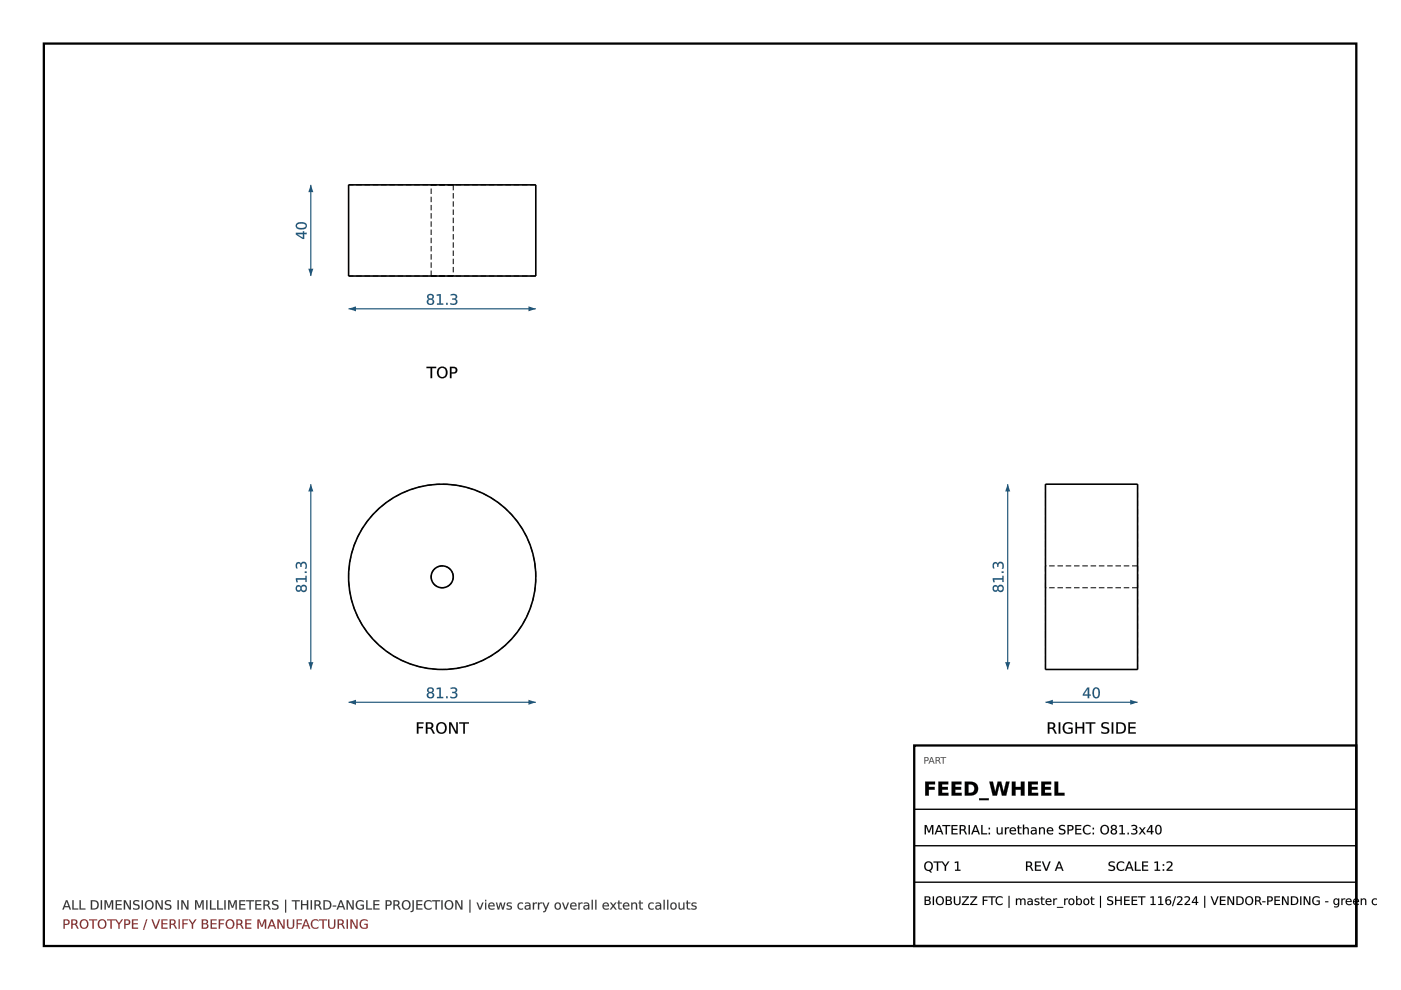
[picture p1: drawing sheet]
<svg xmlns="http://www.w3.org/2000/svg" width="297mm" height="210mm" viewBox="0 0 297 210" stroke-linecap="round" stroke-linejoin="round" font-family="sans-serif">
<path d="M9.3 9.2h278.3v191.4h-278.3z" fill="none" stroke="#000" stroke-width=".49"/>
<g fill="none" stroke="#000" stroke-width=".34">
<path d="M79.7 108.4a19.7 19.7 0 0 1 27.9-.1 19.7 19.7 0 0 1 .2 27.9 19.7 19.7 0 0 1-27.9 .1 19.7 19.7 0 0 1-.2-27.9z"/>
<circle cx="93.8" cy="122.3" r="2.33"/>
</g>
<g fill="none" stroke="#000" stroke-width=".21" stroke-dasharray="1.2 .6" stroke-linecap="butt">
<path d="M79.7 108.4a19.7 19.7 0 0 1 27.9-.1 19.7 19.7 0 0 1 .2 27.9 19.7 19.7 0 0 1-27.9 .1 19.7 19.7 0 0 1-.2-27.9z"/>
<circle cx="93.8" cy="122.3" r="2.33"/>
</g>
<path d="M73.9 148.9h39.7" fill="none" stroke="#1a5276" stroke-width=".24"/>
<g fill="#1a5276">
<path d="M73.9 148.9l1.6-.5v1z"/>
<path d="M112 148.4l1.6 .5-1.6 .5z"/>
<path d="M90.8 147.4a.46 .46 0 0 0 .9 0 .46 .46 0 0 0-.9 0zM90.7 145.9a.7 .7 0 0 1 .9-.1 .7 .7 0 0 1 .3 .8l-.3 .2a.7 .7 0 0 1 .3 1.1 .7 .7 0 0 1-1.1 .1 .62 .62 0 0 1-.3-.6 .62 .62 0 0 1 .5-.6l-.4-.3zM90.8 146.3a.45 .45 0 0 0 .9 0 .45 .45 0 0 0-.9 0zM92.6 145.9l.9-.1v2h.5v.2h-1.3v-.2h.5v-1.8l-.6 .2zM94.6 147.6h.3v.4h-.3zM95.6 145.8a.86 .86 0 0 1 1.3 .7l-.4 .3a.69 .69 0 0 1 .4 .9 .69 .69 0 0 1-1 .4l-.4-.1v-.3a.67 .67 0 0 0 .7 .1 .67 .67 0 0 0 .4-.6l-.2-.2-.5-.1v-.2h.3a.37 .37 0 0 0 .4-.4 .37 .37 0 0 0-.5-.3l-.5 .1z"/>
<path d="M90.8 147.4a.45 .45 0 0 0 .9 0 .45 .45 0 0 0-.9 0zM90.8 147.4a.5 .5 0 0 1 1 0 .5 .5 0 0 1-1 0zM90.7 145.9a.71 .71 0 0 1 .9-.1 .71 .71 0 0 1 .3 .9l-.3 .1a.63 .63 0 0 1 .5 .7 .63 .63 0 0 1-.6 .6 .69 .69 0 0 1-1-.4 .69 .69 0 0 1 .5-.9 .53 .53 0 0 1-.5-.4 .53 .53 0 0 1 .2-.5zM90.7 145.9a.54 .54 0 0 0 .3 .9 .66 .66 0 0 0-.4 .9 .66 .66 0 0 0 .9 .3 .63 .63 0 0 0 .5-.5 .63 .63 0 0 0-.4-.7 .59 .59 0 0 0 .3-.8 .59 .59 0 0 0-.8-.2zM90.9 146.3a.4 .4 0 0 0 .8 0 .4 .4 0 0 0-.8 0zM90.8 146.4a.45 .45 0 0 1 .9 0 .45 .45 0 0 1-.9 0zM92.6 145.9l.9-.1v2h.5v.2h-1.4v-.2h.6v-1.7l-.6 .1zM92.6 145.9v.3l.6-.2v1.8h-.5v.2h1.3v-.2h-.6l.1-2zM94.6 147.6h.3v.4h-.3zM94.6 147.6v.4h.3v-.4zM95.5 145.8a.88 .88 0 0 1 1.4 .7l-.4 .3a.61 .61 0 0 1 .5 .6 .61 .61 0 0 1-.4 .6l-.2 .1a.56 .56 0 0 1-.9-.5v.1a.66 .66 0 0 0 .7 .1 .66 .66 0 0 0 .4-.6l-.2-.2h-.5v-.3h.3a.35 .35 0 0 0 .4-.4 .35 .35 0 0 0-.5-.3l-.6 .1zM95.6 145.8v.3a.79 .79 0 0 1 1 .2l-.1 .3-.6 .1v.2a.52 .52 0 0 1 .8 .4 .52 .52 0 0 1-.8 .5l-.4-.1v.2a.85 .85 0 0 0 1 .1 .85 .85 0 0 0 .3-1l-.3-.2a.59 .59 0 0 0 .4-.8 .59 .59 0 0 0-.9-.2z"/>
</g>
<path d="M65.9 102.7v39.2" fill="none" stroke="#1a5276" stroke-width=".24"/>
<g fill="#1a5276">
<path d="M65.9 102.7l.5 1.5h-1z"/>
<path d="M65.4 140.4h1l-.5 1.5z"/>
<path d="M63.9 124.8a.5 .5 0 0 0 1 0 .5 .5 0 0 0-1 0zM62.9 124.2l.6-.1 .3 .4a.7 .7 0 0 1 1-.4 .7 .7 0 0 1 .2 1.1 .63 .63 0 0 1-.6 .3 .63 .63 0 0 1-.6-.4 .63 .63 0 0 1-.9 .2 .63 .63 0 0 1-.1-.9zM62.9 124.8a.41 .41 0 0 0 .8 0 .41 .41 0 0 0-.8 0zM62.7 122.6h2.1v-.5h.2v1.3h-.2v-.5h-1.8l.1 .5h-.2zM64.6 121.2h.4v.3h-.4zM62.9 119.4l.6-.2 .3 .4a.69 .69 0 0 1 .9-.4 .69 .69 0 0 1 .4 .9l-.1 .5h-.3a.67 .67 0 0 0 .1-.7 .67 .67 0 0 0-.6-.5l-.2 .3-.1 .5h-.2v-.3a.37 .37 0 0 0-.4-.4 .37 .37 0 0 0-.3 .4l.1 .6h-.3l-.1-.6z"/>
<path d="M64 124.8a.45 .45 0 0 0 .8 0 .45 .45 0 0 0-.8 0zM63.9 124.8a.5 .5 0 0 1 1 0 .5 .5 0 0 1-1 0zM62.8 124.2a.54 .54 0 0 1 .6-.2 .54 .54 0 0 1 .4 .5 .63 .63 0 0 1 .6-.5 .63 .63 0 0 1 .6 .3 .72 .72 0 0 1-.2 1.1 .72 .72 0 0 1-1-.3 .56 .56 0 0 1-.6 .4 .56 .56 0 0 1-.5-.5zM62.9 124.2a.65 .65 0 0 0-.1 1 .65 .65 0 0 0 .9 0l.1-.1a.66 .66 0 0 0 1 .2 .66 .66 0 0 0 0-1.1 .66 .66 0 0 0-1 .3l-.3-.4zM62.9 124.8a.4 .4 0 0 0 .8 0 .4 .4 0 0 0-.8 0zM62.9 124.8a.45 .45 0 0 1 .9 0 .45 .45 0 0 1-.9 0zM62.7 122.6h2.1l-.1-.5h.3v1.3h-.3l.1-.5h-1.8l.2 .6h-.4zM62.7 122.6l.2 .8h.2l-.1-.5h1.8v.5h.2v-1.3h-.2v.5zM64.6 121.1h.4v.4h-.4zM64.6 121.2v.3h.4v-.3zM62.8 119.4a.52 .52 0 0 1 .6-.3 .52 .52 0 0 1 .4 .5 .62 .62 0 0 1 .6-.5 .62 .62 0 0 1 .6 .4l.1 .2a.55 .55 0 0 1 0 .6 .55 .55 0 0 1-.5 .3 .65 .65 0 0 0 .2-.7 .65 .65 0 0 0-.6-.4l-.2 .2-.1 .5h-.2v-.3a.36 .36 0 0 0-.4-.4 .36 .36 0 0 0-.3 .4l.1 .6a.54 .54 0 0 1-.4-.8zM62.9 119.4l-.2 .8 .1 .3h.3a.77 .77 0 0 1 .2-1.1l.3 .2 .1 .6h.2a.52 .52 0 0 1 .4-.8 .52 .52 0 0 1 .5 .8l-.1 .4h.2a.85 .85 0 0 0 .1-1.1 .85 .85 0 0 0-1-.3l-.2 .4a.53 .53 0 0 0-.4-.4 .53 .53 0 0 0-.5 .2z"/>
</g>
<g fill="#000">
<path d="M88.4 153.1h1.4v.3h-1.1v.7h1v.3h-1v1.1h-.3zM90.3 153.1h.7a.67 .67 0 0 1 .8 .5 .67 .67 0 0 1-.3 .8l.7 1.1h-.4l-.4-.8-.4-.2h-.4v1h-.3zM90.6 153.4v.9h.4a.43 .43 0 0 0 .5-.5 .43 .43 0 0 0-.5-.4zM93 153.6a.95 .95 0 0 0-.1 1.2 .95 .95 0 0 0 1.1 .4 .96 .96 0 0 0 .4-1.2 .96 .96 0 0 0-1.2-.5zM92.4 154.3a1.2 1.2 0 0 1 2.4 0 1.2 1.2 0 0 1-2.4 0zM95.2 153.1h.5l1 2.1v-2.1h.4v2.4h-.5l-1.1-2v2h-.3zM97.4 153.1h2v.3h-.8v2.1h-.4v-2.1h-.8z"/>
<path d="M88.4 153.1h1.4v.3h-1.1v.7h1v.3h-1v1.2h-.3zM88.4 153.1v2.4h.3v-1.1h1v-.3h-1v-.7h1.1v-.3zM90.3 153.1h.7a.69 .69 0 0 1 .9 .5 .69 .69 0 0 1-.4 .8l.3 .3 .4 .9h-.4l-.5-1-.7-.1v1.1h-.3zM90.3 153.1v2.4h.3v-1l.7 .1 .5 .9h.4l-.5-.8-.3-.3a.65 .65 0 0 0 .4-.8 .65 .65 0 0 0-.8-.4zM90.6 153.4v.9l.4-.1a.41 .41 0 0 0 .5-.4 .41 .41 0 0 0-.5-.4zM90.6 153.4a.72 .72 0 0 1 .9 .2v.2a.42 .42 0 0 1-.5 .5h-.4zM93 153.6a.93 .93 0 0 0-.1 1.2 .93 .93 0 0 0 1.1 .4 .95 .95 0 0 0 .3-1.2 .95 .95 0 0 0-1.1-.5zM93 153.6a.85 .85 0 0 1 1.1-.1 .85 .85 0 0 1 .3 1.1 .79 .79 0 0 1-1 .7 .79 .79 0 0 1-.6-1zM92.4 154.3a1.22 1.22 0 0 1 2.4 0 1.22 1.22 0 0 1-2.4 0zM92.4 154.3a1.2 1.2 0 0 0 2.4 0 1.2 1.2 0 0 0-2.4 0zM95.2 153.1h.5l1 2.1v-2.1h.4v2.5h-.5l-1.1-2.1 .1 2.1h-.4zM95.2 153.1v2.4h.3l.1-2 1 2h.5v-2.4h-.4v2.1l-1-2.1zM97.4 153.1h2v.3h-.8v2.2h-.4v-2.2h-.8zM97.4 153.1v.3h.8v2.1h.4l-.1-2.1h.9v-.3z"/>
</g>
<path d="M73.9 39.2h39.7v19.3h-39.7z" fill="none" stroke="#000" stroke-width=".34"/>
<path d="M91.4 39.2h4.7M96.1 39.2h-4.7M96.1 39.2v19.3M113.6 39.2h-39.7M91.4 58.5h4.7M91.4 58.5v-19.3M96.1 58.5h-4.7M113.6 58.5h-39.7" fill="none" stroke="#000" stroke-width=".21" stroke-dasharray="1.2 .6" stroke-linecap="butt"/>
<path d="M73.9 65.5h39.7" fill="none" stroke="#1a5276" stroke-width=".24"/>
<g fill="#1a5276">
<path d="M73.9 65.5l1.6-.6v1.1z"/>
<path d="M112 64.9l1.6 .6-1.6 .5z"/>
<path d="M90.8 64a.46 .46 0 0 0 .9 0 .46 .46 0 0 0-.9 0zM90.7 62.5a.7 .7 0 0 1 .9-.1 .7 .7 0 0 1 .3 .8l-.3 .2a.7 .7 0 0 1 .3 1 .7 .7 0 0 1-1.1 .2 .62 .62 0 0 1-.3-.6 .62 .62 0 0 1 .5-.6l-.4-.3zM90.8 62.9a.45 .45 0 0 0 .9 0 .45 .45 0 0 0-.9 0zM92.6 62.5l.9-.1v2h.5v.2h-1.3v-.2h.5v-1.8l-.6 .1zM94.6 64.2h.3v.4h-.3zM95.6 62.4a.86 .86 0 0 1 1.3 .7l-.4 .3a.69 .69 0 0 1 .4 .9 .69 .69 0 0 1-1 .3l-.4-.1v-.3a.67 .67 0 0 0 .7 .2 .67 .67 0 0 0 .4-.6l-.2-.2-.5-.1v-.2h.3a.37 .37 0 0 0 .4-.4 .37 .37 0 0 0-.5-.3l-.5 .1z"/>
<path d="M90.8 64a.45 .45 0 0 0 .9 0 .45 .45 0 0 0-.9 0zM90.8 64a.5 .5 0 0 1 1 0 .5 .5 0 0 1-1 0zM90.7 62.5a.71 .71 0 0 1 .9-.1 .71 .71 0 0 1 .3 .8l-.3 .2a.63 .63 0 0 1 .5 .7 .63 .63 0 0 1-.6 .5 .69 .69 0 0 1-1-.3 .69 .69 0 0 1 .5-.9 .53 .53 0 0 1-.5-.4 .53 .53 0 0 1 .2-.5zM90.7 62.5a.54 .54 0 0 0 .3 .9 .66 .66 0 0 0-.4 .9 .66 .66 0 0 0 .9 .3 .63 .63 0 0 0 .5-.6 .63 .63 0 0 0-.4-.6 .59 .59 0 0 0 .3-.8 .59 .59 0 0 0-.8-.3zM90.9 62.9a.4 .4 0 0 0 .8 0 .4 .4 0 0 0-.8 0zM90.8 62.9a.45 .45 0 0 1 .9 0 .45 .45 0 0 1-.9 0zM92.6 62.5l.9-.2v2.1l.5-.1v.3h-1.4v-.3l.6 .1v-1.8l-.6 .2zM92.6 62.5v.2l.6-.1v1.8h-.5v.2h1.3v-.2h-.6l.1-2zM94.6 64.2h.3v.4h-.3zM94.6 64.2v.4h.3v-.4zM95.5 62.4a.88 .88 0 0 1 1.4 .7l-.4 .3a.61 .61 0 0 1 .5 .6 .61 .61 0 0 1-.4 .6h-.2a.56 .56 0 0 1-.9-.4 .66 .66 0 0 0 .7 .2 .66 .66 0 0 0 .4-.6l-.2-.2-.5-.1v-.2h.3a.35 .35 0 0 0 .4-.4 .35 .35 0 0 0-.5-.3l-.6 .1zM95.6 62.4v.3a.79 .79 0 0 1 1 .2l-.1 .3-.6 .1v.2a.52 .52 0 0 1 .8 .4 .52 .52 0 0 1-.8 .5l-.4-.2v.3a.85 .85 0 0 0 1 .1 .85 .85 0 0 0 .3-1l-.3-.2a.59 .59 0 0 0 .4-.8 .59 .59 0 0 0-.9-.3z"/>
</g>
<path d="M65.9 39.2v19.3" fill="none" stroke="#1a5276" stroke-width=".24"/>
<g fill="#1a5276">
<path d="M65.9 39.2l.5 1.5h-1z"/>
<path d="M65.4 57h1l-.5 1.5z"/>
<path d="M63 49.7l1.2 .7v-.7zM62.7 49.4h1.5v-.4h.3v.4h.5v.3h-.5v1h-.3l-1.5-1zM63 47.6l-.1 .3a1.17 1.17 0 0 0 1.9 0 1.26 1.26 0 0 0-1.8-.3zM62.8 47.4a1.58 1.58 0 0 1 2.2 .2l.1 .3a1.24 1.24 0 0 1-1.9 .7l-.5-.5z"/>
<path d="M63 49.6l1.2 .8v-.7zM63 49.6h1.2v.9zM62.7 49.3l1.5 .1v-.4h.3v.4l.5-.1v.4h-.5v1h-.3l-1.5-1zM62.7 49.4v.3l1.5 1h.3v-1.1l.5 .1v-.3h-.5v-.4h-.3v.4zM63.1 47.6l-.1 .3a1.16 1.16 0 0 0 1.8 0 1.25 1.25 0 0 0-1.7-.3zM63 47.6a1.27 1.27 0 0 1 1.8 .3 1.17 1.17 0 0 1-1.9 0zM62.8 47.4a1.59 1.59 0 0 1 2.2 .2l.1 .3a1.25 1.25 0 0 1-1.9 .7l-.5-.5zM62.8 47.5a.83 .83 0 0 0 .1 .9 .83 .83 0 0 0 1 .2 .8 .8 0 0 0 1-.3 .8 .8 0 0 0-.1-1l-1.3-.2z"/>
</g>
<g fill="#000">
<path d="M90.4 77.8h2.1v.2h-.9v2.2h-.3v-2.2h-.9zM93.2 78.3a.95 .95 0 0 0-.1 1.1 .95 .95 0 0 0 1.1 .4 .96 .96 0 0 0 .3-1.2 .96 .96 0 0 0-1.1-.5zM92.6 78.9a1.2 1.2 0 0 1 2.4 0 1.2 1.2 0 0 1-2.4 0zM95.7 78v.9h.4a.45 .45 0 0 0 .5-.4 .45 .45 0 0 0-.5-.5zM95.4 77.8h.7a.72 .72 0 0 1 .9 .7 .72 .72 0 0 1-.9 .7h-.4v1h-.3z"/>
<path d="M90.4 77.8h2.1v.3l-.9-.1v2.2h-.3v-2.2l-.9 .1zM90.4 77.8v.2h.9v2.2h.3v-2.2h.9v-.2zM93.2 78.3a.93 .93 0 0 0-.1 1.1 .93 .93 0 0 0 1.1 .4 .95 .95 0 0 0 .3-1.2 .95 .95 0 0 0-1.1-.5zM93.2 78.2a.85 .85 0 0 1 1.1 0 .85 .85 0 0 1 .2 1.1 .79 .79 0 0 1-.9 .7 .79 .79 0 0 1-.6-1zM92.5 78.9a1.25 1.25 0 0 1 2.5 0 1.25 1.25 0 0 1-2.5 0zM92.6 78.9a1.2 1.2 0 0 0 2.4 0 1.2 1.2 0 0 0-2.4 0zM95.7 78v.9h.4a.43 .43 0 0 0 .5-.4 .43 .43 0 0 0-.5-.4zM95.7 78h.4a.47 .47 0 0 1 .5 .5 .47 .47 0 0 1-.5 .5h-.4zM95.4 77.8h.7a.74 .74 0 0 1 .9 .7 .74 .74 0 0 1-.9 .7h-.4v1h-.3zM95.4 77.8v2.4h.3v-1a.85 .85 0 0 0 1.2-.9l-.3-.4z"/>
</g>
<path d="M221.7 102.7h19.5v39.2h-19.5z" fill="none" stroke="#000" stroke-width=".34"/>
<path d="M221.7 102.7v39.2M221.7 120v2.3M241.2 102.7v39.2M241.2 120v2.3M241.2 120h-19.5M221.7 122.3v2.3M221.7 124.6v-4.6M241.2 122.3v2.3M241.2 124.6v-4.6M241.2 124.6h-19.5" fill="none" stroke="#000" stroke-width=".21" stroke-dasharray="1.2 .6" stroke-linecap="butt"/>
<path d="M221.7 148.9h19.5" fill="none" stroke="#1a5276" stroke-width=".24"/>
<g fill="#1a5276">
<path d="M221.7 148.9l1.5-.5v1z"/>
<path d="M239.6 148.4l1.6 .5-1.6 .5z"/>
<path d="M230.6 146l-.8 1.2h.8zM230.5 145.8h.4v1.4h.3v.3h-.3v.5h-.3v-.5h-1v-.3zM232.2 146.1a1.23 1.23 0 0 0 .2 1.7 1.14 1.14 0 0 0 0-1.8zM232 145.9a.85 .85 0 0 1 1 0 .85 .85 0 0 1 .2 1 .85 .85 0 0 1-.8 1.2 .85 .85 0 0 1-.8-1.2l.1-.6z"/>
<path d="M230.6 146l-.7 1.2h.7zM230.6 146v1.3h-.8zM230.5 145.8h.4v1.4h.4v.3h-.4v.5h-.3v-.5h-1v-.3zM230.5 145.8l-.9 1.4v.3h1v.5h.3v-.5h.3v-.3l-.3 .1v-1.5zM232.2 146.1a1.22 1.22 0 0 0 .2 1.7 1.13 1.13 0 0 0 0-1.8zM232.1 146.1a.59 .59 0 0 1 .7 .1 .59 .59 0 0 1 .1 .7 .59 .59 0 0 1-.1 .7 .59 .59 0 0 1-.7 .1 1.71 1.71 0 0 1 0-1.6zM232 145.9a.86 .86 0 0 1 1 0 .86 .86 0 0 1 .2 1 .86 .86 0 0 1-.8 1.2 .86 .86 0 0 1-.8-1.2l.1-.6zM232 145.9a1.53 1.53 0 0 0 .2 2.1l.2 .1a1.2 1.2 0 0 0 .7-1.8l-.5-.5z"/>
</g>
<path d="M213.7 102.7v39.2" fill="none" stroke="#1a5276" stroke-width=".24"/>
<g fill="#1a5276">
<path d="M213.7 102.7l.5 1.5h-1.1z"/>
<path d="M213.1 140.4h1.1l-.5 1.5z"/>
<path d="M211.7 124.8a.46 .46 0 0 0 .9 0 .46 .46 0 0 0-.9 0zM210.6 124.2l.6-.1 .4 .4a.7 .7 0 0 1 1-.4 .7 .7 0 0 1 .1 1.1 .63 .63 0 0 1-.6 .3 .63 .63 0 0 1-.5-.4 .63 .63 0 0 1-1 .2 .63 .63 0 0 1-.1-.9zM210.7 124.8a.41 .41 0 0 0 .8 0 .41 .41 0 0 0-.8 0zM210.5 122.6h2v-.5h.3v1.3h-.3v-.5h-1.7l.1 .5h-.3zM212.4 121.2h.4v.3h-.4zM210.6 119.4l.6-.2 .3 .4a.69 .69 0 0 1 1-.4 .69 .69 0 0 1 .3 .9l-.1 .5h-.3a.67 .67 0 0 0 .2-.7 .67 .67 0 0 0-.7-.5l-.2 .3v.5h-.3v-.3a.37 .37 0 0 0-.3-.4 .37 .37 0 0 0-.4 .4l.1 .6h-.2l-.1-.6z"/>
<path d="M211.7 124.8a.45 .45 0 0 0 .9 0 .45 .45 0 0 0-.9 0zM211.7 124.8a.48 .48 0 0 1 .9 0 .48 .48 0 0 1-.9 0zM210.6 124.2a.54 .54 0 0 1 .6-.2 .54 .54 0 0 1 .4 .5 .63 .63 0 0 1 .5-.5 .63 .63 0 0 1 .7 .3 .72 .72 0 0 1-.2 1.1 .72 .72 0 0 1-1.1-.3h.1a.56 .56 0 0 1-.6 .4 .56 .56 0 0 1-.5-.5zM210.6 124.2a.65 .65 0 0 0-.1 1 .65 .65 0 0 0 1 0v-.1a.66 .66 0 0 0 1.1 .2 .66 .66 0 0 0 0-1.1 .66 .66 0 0 0-1.1 .3l-.3-.4zM210.7 124.8a.4 .4 0 0 0 .8 0 .4 .4 0 0 0-.8 0zM210.7 124.8a.42 .42 0 0 1 .8 0 .42 .42 0 0 1-.8 0zM210.5 122.6h2v-.5h.3v1.3h-.3v-.5h-1.7l.1 .6h-.3zM210.5 122.6l.1 .8h.3l-.1-.5h1.7v.5h.3v-1.3h-.3v.5zM212.4 121.1h.4v.4h-.4zM212.4 121.2v.3h.4v-.3zM210.6 119.4a.52 .52 0 0 1 .5-.3 .52 .52 0 0 1 .4 .5 .62 .62 0 0 1 .6-.5 .62 .62 0 0 1 .7 .4v.2a.55 .55 0 0 1 .1 .6 .55 .55 0 0 1-.5 .3 .65 .65 0 0 0 .1-.7 .65 .65 0 0 0-.6-.4l-.2 .2v.5h-.3v-.3a.36 .36 0 0 0-.3-.4 .36 .36 0 0 0-.4 .4l.1 .6a.54 .54 0 0 1-.3-.8zM210.6 119.4l-.1 .8 .1 .3h.2a.77 .77 0 0 1 .3-1.1l.3 .2v.6h.3a.52 .52 0 0 1 .4-.8 .52 .52 0 0 1 .5 .8l-.2 .4h.3a.85 .85 0 0 0 0-1.1 .85 .85 0 0 0-.9-.3l-.2 .4a.53 .53 0 0 0-.4-.4 .53 .53 0 0 0-.6 .2z"/>
</g>
<g fill="#000">
<path d="M222.2 153.1h.7a.67 .67 0 0 1 .8 .5 .67 .67 0 0 1-.4 .8l.7 1.1h-.3l-.4-.8-.5-.2h-.3v1h-.3zM222.5 153.4v.9h.4a.43 .43 0 0 0 .5-.5 .43 .43 0 0 0-.5-.4zM224.5 153.1h.3v2.4h-.3zM225.6 153.4a1.51 1.51 0 0 1 1.8-.1v.4a.99 .99 0 0 0-1.4-.1 .99 .99 0 0 0-.2 1.3 .99 .99 0 0 0 1.3 .3v-.6h-.5v-.3h.8v1a1.3 1.3 0 0 1-1.8-.1 1.3 1.3 0 0 1 0-1.8zM228 153.1h.3v1h1.2v-1h.4v2.4h-.4v-1.1h-1.2v1.1h-.3zM230.2 153.1h2v.3h-.8v2.1h-.4v-2.1h-.8zM233.7 153.3l1-.2 .3 .1v.3a.82 .82 0 0 0-1.2 .3l.1 .2a1.3 1.3 0 0 1 1.3 .9 1.1 1.1 0 0 1-1.7 .5v-.3a.74 .74 0 0 0 .8 .3 .74 .74 0 0 0 .5-.6l-.1-.2a1.34 1.34 0 0 1-1.2-.8zM235.7 153.1h.3v2.4h-.3zM237 153.4v1.9a1 1 0 0 0 1.4-1 1 1 0 0 0-1.4-.9zM236.7 153.1h.7a1.21 1.21 0 0 1 1.3 1.2 1.21 1.21 0 0 1-1.3 1.2h-.7zM239.2 153.1h1.6v.3h-1.2v.7h1.1v.3h-1.1v.9h1.2v.2h-1.6z"/>
<path d="M222.1 153.1h.8a.69 .69 0 0 1 .8 .5 .69 .69 0 0 1-.4 .8l.3 .3 .5 .9h-.4l-.6-1-.6-.1v1.1h-.4zM222.2 153.1v2.4h.3v-1l.7 .1 .5 .9h.3l-.4-.8-.3-.3a.65 .65 0 0 0 .4-.8 .65 .65 0 0 0-.8-.4zM222.5 153.4v.9l.4-.1a.41 .41 0 0 0 .5-.4 .41 .41 0 0 0-.5-.4zM222.5 153.4a.72 .72 0 0 1 .9 .2v.2a.42 .42 0 0 1-.5 .5h-.4zM224.5 153.1h.3v2.5h-.3zM224.5 153.1v2.4h.3v-2.4zM225.6 153.4a1.5 1.5 0 0 1 1.8-.1v.4a.98 .98 0 0 0-1.4-.1 .98 .98 0 0 0-.2 1.3 .98 .98 0 0 0 1.3 .3v-.6h-.6v-.3h.9v1a1.32 1.32 0 0 1-1.8-.1 1.32 1.32 0 0 1 0-1.8zM225.6 153.4a1.29 1.29 0 0 0 0 1.8 1.29 1.29 0 0 0 1.8 .1v-1h-.8v.3l.5-.1v.7a.99 .99 0 0 1-1.3-.3 .99 .99 0 0 1 .2-1.3 .99 .99 0 0 1 1.4 .1v-.4a1.57 1.57 0 0 0-1.8 .1zM228 153.1h.4v1h1.1v-1h.4v2.5h-.4v-1.2h-1.2l.1 1.2h-.4zM228 153.1v2.4h.3v-1.1h1.3l-.1 1.1h.4v-2.4h-.4l.1 1h-1.3v-1zM230.2 153.1h2v.3h-.8v2.2h-.4v-2.2h-.8zM230.2 153.1v.3h.9l-.1 2.1h.4v-2.1h.8v-.3zM233.7 153.3l.4-.2 .8 .1h.2v.4a.87 .87 0 0 0-1.3 .2l.1 .2 .6 .2a.76 .76 0 0 1 .7 .9 .76 .76 0 0 1-1.1 .5l-.6-.1v-.4a.72 .72 0 0 0 .8 .3 .72 .72 0 0 0 .5-.6l-.4-.3a.72 .72 0 0 1-.8-.4 .72 .72 0 0 1 .1-.8zM233.7 153.3a.64 .64 0 0 0-.1 .7 .64 .64 0 0 0 .6 .4 .5 .5 0 0 1 .7 .6 .5 .5 0 0 1-.8 .3l-.6-.2v.3a1.09 1.09 0 0 0 1.7-.5 .82 .82 0 0 0-.9-.7l-.3-.1a.44 .44 0 0 1-.1-.6 .44 .44 0 0 1 .6-.1l.6 .1-.1-.3h-.3zM235.7 153.1h.3v2.5h-.3zM235.7 153.1v2.4h.3v-2.4zM237 153.4v1.9a.98 .98 0 0 0 1.4-1 .98 .98 0 0 0-1.4-.9zM237 153.4a1.01 1.01 0 0 1 1.4 .9 1.01 1.01 0 0 1-1.4 1zM236.7 153.1a1.7 1.7 0 0 1 2 .7 1.21 1.21 0 0 1-.1 1.3 1.21 1.21 0 0 1-1.2 .5h-.7zM236.7 153.1v2.4h.7a1.19 1.19 0 0 0 1.3-1.2 1.19 1.19 0 0 0-1.3-1.1zM239.2 153.1h1.6v.3h-1.2v.7h1.1v.3h-1.1v.9h1.2v.3h-1.6zM239.2 153.1v2.4h1.6v-.2h-1.3v-.9h1.2v-.3h-1.2v-.7h1.3v-.3z"/>
</g>
<g fill="#333">
<path d="M14.1 191.1l-.3 1h.7zM14 190.9h.3l.8 1.9h-.3l-.2-.5h-.9l-.2 .5h-.3zM15.3 190.9h.3v1.7h1v.2h-1.3zM16.9 190.9h.2v1.7h1v.2h-1.2zM19.5 191.1v1.5a.82 .82 0 0 0 1.1-.7 .82 .82 0 0 0-1.1-.8zM19.3 190.9h.5a.99 .99 0 0 1 1.1 1 .99 .99 0 0 1-1.1 .9h-.5zM21.4 190.9h.2v1.9h-.2zM22.2 190.9h.4l.5 1.3 .5-1.3h.4v1.9h-.3v-1.7l-.5 1.4h-.3l-.5-1.4v1.7h-.2zM24.5 190.9h1.3v.2h-1v.6h.9v.2h-.9v.7h1v.2h-1.3zM26.3 190.9h.3l.9 1.6v-1.6h.3v1.9h-.4l-.9-1.6v1.6h-.2zM28.4 191l.8-.1h.3v.3a.51 .51 0 0 0-.6-.2 .51 .51 0 0 0-.3 .6 .96 .96 0 0 1 1 .9 1 1 0 0 1-1.4 .3v-.3a.64 .64 0 0 0 1.1-.3l-.1-.1a.97 .97 0 0 1-1-.9zM30 190.9h.3v1.9h-.3zM31.2 191.3a.78 .78 0 0 0-.1 .9 .78 .78 0 0 0 .9 .4 .76 .76 0 0 0 .3-1.1 .76 .76 0 0 0-1.1-.2zM30.7 191.8a.99 .99 0 0 1 1.9 0 .99 .99 0 0 1-1.9 0zM33 190.9h.4l.8 1.6v-1.6h.3v1.9h-.4l-.8-1.6v1.6h-.3zM35.1 191l.8-.1h.3v.3a.51 .51 0 0 0-.6-.2 .51 .51 0 0 0-.3 .6 .96 .96 0 0 1 1 .9 1 1 0 0 1-1.3 .3v-.3a.64 .64 0 0 0 1-.3v-.1a.97 .97 0 0 1-1-.9zM37.6 190.9h.3v1.9h-.3zM38.4 190.9h.4l.9 1.6v-1.6h.3v1.9h-.4l-.9-1.6v1.6h-.3zM41.4 190.9h.4l.5 1.3 .5-1.3h.4v1.9h-.3v-1.7l-.5 1.4h-.3l-.5-1.4v1.7h-.2zM43.7 190.9h.3v1.9h-.3zM44.5 190.9h.3v1.7h1v.2h-1.3zM46 190.9h.3v1.7h1v.2h-1.3zM47.6 190.9h.2v1.9h-.2zM48.4 190.9h.4l.5 1.3 .5-1.3h.4v1.9h-.3v-1.7l-.5 1.4h-.2l-.6-1.4v1.7h-.2zM50.7 190.9h1.3v.2h-1v.6h1v.2h-1v.7h1v.2h-1.3zM52.2 190.9h1.7v.2h-.7v1.7h-.3v-1.7h-.7zM54.1 190.9h1.3v.2h-1v.6h.9v.2h-.9v.7h1v.2h-1.3zM55.9 190.9h.6a.55 .55 0 0 1 .6 .3 .55 .55 0 0 1-.3 .7l.6 .9h-.3l-.3-.6-.4-.2h-.3v.8h-.2zM56.1 191.1v.7h.4a.35 .35 0 0 0 .4-.4 .35 .35 0 0 0-.4-.3zM57.9 191l.8-.1h.3v.3a.51 .51 0 0 0-.7-.2 .51 .51 0 0 0-.3 .6 .96 .96 0 0 1 1 .9 1 1 0 0 1-1.3 .3v-.3a.64 .64 0 0 0 1.1-.3l-.1-.1a.97 .97 0 0 1-1-.9zM60.4 190.8h.3v2.7h-.3zM61.9 190.9h1.7v.2h-.7v1.7h-.3v-1.7h-.7zM63.8 190.9h.3v.8h1v-.8h.2v1.9h-.2v-.9h-1v.9h-.3zM65.9 190.9h.2v1.9h-.2zM66.7 190.9h.6a.55 .55 0 0 1 .6 .3 .55 .55 0 0 1-.3 .7l.6 .9h-.3l-.3-.6-.4-.2h-.2v.8h-.3zM67 191.1v.7h.3a.35 .35 0 0 0 .4-.4 .35 .35 0 0 0-.4-.3zM68.9 191.1v1.5a.82 .82 0 0 0 1.1-.7 .82 .82 0 0 0-1.1-.8zM68.6 190.9h.5a.99 .99 0 0 1 1.2 1 .99 .99 0 0 1-1.2 .9h-.5zM70.6 192h.7v.2h-.7zM72.3 191.1l-.4 1h.7zM72.1 190.9h.3l.8 1.9h-.3l-.2-.5h-.9l-.2 .5h-.2zM73.5 190.9h.3l.9 1.6v-1.6h.3v1.9h-.4l-.9-1.6v1.6h-.2zM75.7 191.1l.4-.2 .5-.1 .5 .2v.3a.81 .81 0 0 0-1.1-.1 .81 .81 0 0 0-.2 1.1 .81 .81 0 0 0 1.1 .3v-.6h-.5v-.2h.8v.9a1.07 1.07 0 0 1-1.5-.1 1.07 1.07 0 0 1 0-1.5zM77.6 190.9h.3v1.7h1v.2h-1.3zM79.2 190.9h1.2v.2h-1v.6h1v.2h-1v.7h1.1v.2h-1.3zM82 191.1v.7h.4a.37 .37 0 0 0 .4-.3 .37 .37 0 0 0-.4-.4zM81.8 190.9h.6a.6 .6 0 0 1 .7 .6 .6 .6 0 0 1-.7 .6h-.4v.7h-.2zM83.4 190.9h.6a.55 .55 0 0 1 .7 .3 .55 .55 0 0 1-.3 .7l.6 .9h-.3l-.4-.6-.3-.2h-.3v.8h-.3zM83.7 191.1v.7h.3a.35 .35 0 0 0 .4-.4 .35 .35 0 0 0-.4-.3zM85.7 191.3a.78 .78 0 0 0-.2 .9 .78 .78 0 0 0 1 .4 .76 .76 0 0 0 .2-1.1 .76 .76 0 0 0-1-.2zM85.1 191.8a1 1 0 0 1 2 0 1 1 0 0 1-2 0zM87.5 190.9h.2v2l-.2 .4-.4 .1v-.2l.3-.3zM88.3 190.9h1.2v.2h-1v.6h1v.2h-1v.7h1.1v.2h-1.3zM90.1 191.1l.5-.2 .4-.1 .5 .2v.3a.78 .78 0 0 0-1.1 0 .78 .78 0 0 0 0 1.1 .78 .78 0 0 0 1.1 0v.3a1.04 1.04 0 0 1-1.4-.2 1.04 1.04 0 0 1 0-1.4zM91.6 190.9h1.7v.2h-.7v1.7h-.3v-1.7h-.7zM93.6 190.9h.2v1.9h-.2zM94.7 191.3a.78 .78 0 0 0-.1 .9 .78 .78 0 0 0 .9 .4 .76 .76 0 0 0 .3-1.1 .76 .76 0 0 0-1.1-.2zM94.2 191.8a1 1 0 0 1 2 0 1 1 0 0 1-2 0zM96.5 190.9h.4l.9 1.6v-1.6h.2v1.9h-.3l-.9-1.6v1.6h-.3zM99.5 190.8h.3v2.7h-.3zM101 191.4h.3l.5 1.2 .4-1.2h.3l-.6 1.4h-.3zM102.8 191.4h.3v1.4h-.3zM102.8 190.8h.3v.3h-.3zM103.7 191.5a.69 .69 0 0 1 .8-.1 .69 .69 0 0 1 .4 .8h-1.1a.67 .67 0 0 0 1 .3v.3a.84 .84 0 0 1-1.1-.1 .84 .84 0 0 1 0-1.2zM103.9 191.7l-.1 .3h.8l-.2-.4zM105.1 191.4h.3l.3 1.1 .3-1.1h.3l.3 1.1 .3-1.1h.2l-.3 1.4h-.3l-.4-1.2-.3 1.2h-.3zM107.6 191.4h.8l.1 .2a.41 .41 0 0 0-.5-.1 .41 .41 0 0 0-.3 .4 .61 .61 0 0 1 .6 .2 .61 .61 0 0 1 .1 .7h-.8h-.2v-.3a.53 .53 0 0 0 .9-.1l-.1-.1a.6 .6 0 0 1-.6-.2 .6 .6 0 0 1 0-.7zM109.9 191.5l.7-.2 .3 .1v.3a.58 .58 0 0 0-.8 0 .58 .58 0 0 0 0 .8 .58 .58 0 0 0 .8 .1v.2a.8 .8 0 0 1-1.1-.2 .8 .8 0 0 1 .1-1.1zM111.6 192.2l-.1 .1a.36 .36 0 0 0 .3 .4 .36 .36 0 0 0 .4-.3v-.3zM111.3 191.4a.73 .73 0 0 1 1.2 .6v.8h-.3v-.2a.53 .53 0 0 1-.6 .3 .53 .53 0 0 1-.4-.6 .53 .53 0 0 1 .7-.4h.3a.53 .53 0 0 0-.3-.4 .53 .53 0 0 0-.6 .2zM113 191.4h.2v.2l.2-.2 .5-.1v.3a.44 .44 0 0 0-.5 0 .44 .44 0 0 0-.2 .5v.7h-.2zM114.1 191.4h.2v.2l.2-.2 .4-.1v.3a.44 .44 0 0 0-.4 0 .44 .44 0 0 0-.2 .5v.7h-.2zM115 191.4h.3l.4 1.1 .5-1.1h.3l-.8 1.8-.2 .2h-.4v-.2h.4l.1-.4zM117.9 191.7a.5 .5 0 0 0 0 .7 .5 .5 0 0 0 .7 0 .51 .51 0 0 0 0-.6 .51 .51 0 0 0-.7-.1zM117.5 192.1a.75 .75 0 0 1 1.5 0 .75 .75 0 0 1-1.5 0zM119.2 191.4h.2l.5 1.2 .5-1.2h.2l-.5 1.4h-.4zM121.1 191.5a.69 .69 0 0 1 .8-.1 .69 .69 0 0 1 .3 .8h-1.1a.67 .67 0 0 0 1.1 .3v.3a.84 .84 0 0 1-1.1-.1 .84 .84 0 0 1 0-1.2zM121.3 191.7l-.2 .3h.9l-.2-.4zM122.6 191.4h.3v.2l.2-.2 .4-.1v.3a.44 .44 0 0 0-.4 0 .44 .44 0 0 0-.2 .5v.7h-.3zM124 192.2v.1a.36 .36 0 0 0 .2 .4 .36 .36 0 0 0 .5-.3v-.3zM123.8 191.4a.73 .73 0 0 1 1.1 .6v.8h-.2v-.2a.53 .53 0 0 1-.7 .3 .53 .53 0 0 1-.3-.6 .53 .53 0 0 1 .7-.4h.3a.53 .53 0 0 0-.4-.4 .53 .53 0 0 0-.5 .2zM125.4 190.8h.3v2h-.3zM126.2 190.8h.3v2h-.3zM127.9 191.5a.69 .69 0 0 1 .9-.1 .69 .69 0 0 1 .3 .8h-1.1a.67 .67 0 0 0 1.1 .3v.3a.84 .84 0 0 1-1.2-.1 .84 .84 0 0 1 0-1.2zM128.1 191.7l-.1 .3h.9l-.3-.4zM129.3 191.4h.3l.4 .5 .4-.5h.3l-.5 .7 .5 .7h-.2l-.5-.5-.4 .5h-.3l.6-.7zM131.1 190.9h.2v.5h.5v.2h-.5v.9l.5 .1v.2h-.5l-.2-.2v-1h-.2v-.2h.2zM132.3 191.5a.69 .69 0 0 1 .8-.1 .69 .69 0 0 1 .3 .8h-1.1a.67 .67 0 0 0 1.1 .3v.3a.84 .84 0 0 1-1.1-.1 .84 .84 0 0 1 0-1.2zM132.5 191.7l-.2 .3h.9l-.2-.4zM133.8 191.4h.3v.2a.54 .54 0 0 1 .6-.2 .54 .54 0 0 1 .4 .6v.8h-.3v-.8a.39 .39 0 0 0-.4-.5 .39 .39 0 0 0-.3 .5v.8h-.3zM135.6 190.9h.2v.5h.5v.2h-.5v.9l.5 .1v.2h-.5l-.2-.2v-1h-.2v-.2h.2zM137.6 191.5l.7-.2 .3 .1v.3a.58 .58 0 0 0-.8 0 .58 .58 0 0 0 0 .8 .58 .58 0 0 0 .8 .1v.2a.8 .8 0 0 1-1.1-.2 .8 .8 0 0 1 .1-1.1zM139.3 192.2l-.1 .1a.36 .36 0 0 0 .3 .4 .36 .36 0 0 0 .4-.3v-.3zM139 191.4a.73 .73 0 0 1 1.2 .6v.8h-.3v-.2a.53 .53 0 0 1-.6 .3 .53 .53 0 0 1-.4-.6 .53 .53 0 0 1 .7-.4h.3a.53 .53 0 0 0-.3-.4 .53 .53 0 0 0-.6 .2zM140.7 190.8h.2v2h-.2zM141.5 190.8h.2v2h-.2zM142.5 191.7a.5 .5 0 0 0-.1 .7 .5 .5 0 0 0 .8 0 .51 .51 0 0 0-.1-.6 .51 .51 0 0 0-.6-.1zM142 192.1a.75 .75 0 0 1 1.5 0 .75 .75 0 0 1-1.5 0zM143.9 191.4h.2v.9a.39 .39 0 0 0 .4 .4 .39 .39 0 0 0 .4-.5v-.8h.2v1.4h-.2v-.2a.54 .54 0 0 1-.7 .3 .54 .54 0 0 1-.3-.6zM145.6 190.9h.3v.5h.5v.2h-.5v.9l.5 .1v.2h-.5l-.3-.2v-1h-.2v-.2h.2zM146.7 191.4h.8l.1 .2a.41 .41 0 0 0-.4-.1 .41 .41 0 0 0-.3 .4 .61 .61 0 0 1 .6 .2 .61 .61 0 0 1 .1 .7h-.9h-.1v-.3a.53 .53 0 0 0 .9-.1l-.1-.1a.6 .6 0 0 1-.6-.2 .6 .6 0 0 1-.1-.7z"/>
<path d="M14.1 191.1l-.3 1h.7zM14.1 191.1l.4 1h-.7zM14 190.9h.3l.8 2h-.3l-.2-.6h-.9l-.2 .6h-.3zM14 190.9l-.8 1.9h.3l.2-.5h.9l.2 .5h.3l-.8-1.9zM15.3 190.9h.3v1.7h1v.3h-1.3zM15.3 190.9v1.9h1.3v-.2h-1v-1.7zM16.9 190.9h.2v1.7h1v.3h-1.2zM16.9 190.9v1.9h1.2v-.2h-1v-1.7zM19.5 191.1v1.5a.81 .81 0 0 0 1.1-.7 .81 .81 0 0 0-1.1-.8zM19.5 191.1a.83 .83 0 0 1 1.2 .8 .83 .83 0 0 1-1.2 .7zM19.2 190.9h.6a1.01 1.01 0 0 1 1.1 1 1.01 1.01 0 0 1-1.1 1h-.6zM19.3 190.9v1.9h.5a.98 .98 0 0 0 1.1-.9 .98 .98 0 0 0-1.1-1zM21.3 190.9h.3v2h-.3zM21.4 190.9v1.9h.2v-1.9zM22.2 190.9h.4l.5 1.3 .5-1.3h.4v2h-.3v-1.8l-.5 1.4h-.3l-.5-1.4v1.8h-.2zM22.2 190.9v1.9h.2v-1.7l.5 1.4h.3l.5-1.4v1.7h.3v-1.9h-.4l-.5 1.4-.5-1.4zM24.5 190.9h1.3v.2h-1v.6h1v.2h-1v.7h1v.3h-1.3zM24.5 190.9v1.9h1.3v-.2h-1v-.7h.9v-.2h-.9v-.6h1v-.2zM26.2 190.9h.4l.9 1.6v-1.6h.3v2h-.4l-.9-1.7v1.7h-.3zM26.3 190.9v1.9h.2v-1.6l.9 1.6h.4v-1.9h-.3v1.6l-.9-1.6zM28.4 191l.3-.2a.51 .51 0 0 1 .8 .4 .5 .5 0 0 0-.6-.2 .5 .5 0 0 0-.3 .6l.4 .1a.62 .62 0 0 1 .6 .8 .62 .62 0 0 1-.9 .4l-.5-.1v-.3a.63 .63 0 0 0 1.1-.3l-.4-.2a.59 .59 0 0 1-.6-.3 .59 .59 0 0 1 .1-.7zM28.4 191a.53 .53 0 0 0-.1 .6 .53 .53 0 0 0 .5 .3 .42 .42 0 0 1 .5 .5 .42 .42 0 0 1-.6 .3l-.5-.2v.2a.83 .83 0 0 0 .9 .1 .83 .83 0 0 0 .5-.7l-.3-.3-.7-.2a.52 .52 0 0 1 .3-.6 .52 .52 0 0 1 .6 .2v-.3h-.3zM30 190.9h.3v2h-.3zM30 190.9v1.9h.3v-1.9zM31.2 191.3a.77 .77 0 0 0-.1 .9 .77 .77 0 0 0 .9 .4 .75 .75 0 0 0 .2-1.1 .75 .75 0 0 0-1-.2zM31.2 191.3a.78 .78 0 0 1 1.1 .4 .78 .78 0 0 1-.7 1 .85 .85 0 0 1-.4-1.4zM30.6 191.8a1.05 1.05 0 0 1 2.1 0 1.05 1.05 0 0 1-2.1 0zM30.7 191.8a.98 .98 0 0 0 1.9 0 .98 .98 0 0 0-1.9 0zM33 190.9h.4l.8 1.6v-1.6h.3v2h-.4l-.8-1.7v1.7h-.3zM33 190.9v1.9h.3v-1.6l.8 1.6h.4v-1.9h-.3v1.6l-.8-1.6zM35.1 191l.3-.2a.51 .51 0 0 1 .8 .4 .5 .5 0 0 0-.6-.2 .5 .5 0 0 0-.3 .6l.5 .1a.62 .62 0 0 1 .5 .8 .62 .62 0 0 1-.9 .4l-.5-.1v-.3a.63 .63 0 0 0 1.1-.3l-.3-.2a.59 .59 0 0 1-.7-.3 .59 .59 0 0 1 .1-.7zM35.1 191a.53 .53 0 0 0-.1 .6 .53 .53 0 0 0 .5 .3 .42 .42 0 0 1 .6 .5 .42 .42 0 0 1-.7 .3l-.4-.2v.2a.83 .83 0 0 0 .8 .1 .83 .83 0 0 0 .5-.7l-.2-.3-.8-.2a.52 .52 0 0 1 .3-.6 .52 .52 0 0 1 .6 .2v-.3h-.3zM37.6 190.9h.3v2h-.3zM37.6 190.9v1.9h.3v-1.9zM38.4 190.9h.4l.9 1.6v-1.6h.3v2h-.4l-.9-1.7v1.7h-.3zM38.4 190.9v1.9h.3v-1.6l.9 1.6h.4v-1.9h-.3v1.6l-.9-1.6zM41.3 190.9h.5l.5 1.3 .5-1.3h.4v2h-.3v-1.8l-.5 1.4h-.3l-.5-1.4v1.8h-.3zM41.4 190.9v1.9h.2v-1.7l.5 1.4h.3l.5-1.4v1.7h.3v-1.9h-.4l-.5 1.4-.5-1.4zM43.7 190.9h.3v2h-.3zM43.7 190.9v1.9h.3v-1.9zM44.5 190.9h.3v1.7h1v.3h-1.3zM44.5 190.9v1.9h1.3v-.2h-1v-1.7zM46 190.9h.3v1.7h1v.3h-1.3zM46 190.9v1.9h1.3v-.2h-1v-1.7zM47.6 190.9h.3v2h-.3zM47.6 190.9v1.9h.2v-1.9zM48.4 190.9h.4l.5 1.3 .5-1.3h.4v2h-.3v-1.8l-.5 1.4h-.3l-.5-1.4 .1 1.8h-.3zM48.4 190.9v1.9h.2v-1.7l.6 1.4h.2l.5-1.4v1.7h.3v-1.9h-.4l-.5 1.4-.5-1.4zM50.7 190.9h1.3v.2h-1v.6h1v.2h-1v.7h1v.3h-1.3zM50.7 190.9v1.9h1.3v-.2h-1v-.7h1v-.2h-1v-.6h1v-.2zM52.2 190.9h1.7v.2h-.7v1.8h-.3v-1.8h-.7zM52.2 190.9v.2h.7v1.7h.3l-.1-1.7h.8v-.2zM54.1 190.9h1.3v.2h-1v.6h1v.2h-1v.7h1v.3h-1.3zM54.1 190.9v1.9h1.3v-.2h-1v-.7h.9v-.2h-.9v-.6h1v-.2zM55.8 190.9h.7a.57 .57 0 0 1 .6 .3 .57 .57 0 0 1-.3 .7l.6 1h-.3l-.4-.8-.6-.1v.9h-.3zM55.9 190.9v1.9h.2v-.8l.6 .1 .4 .7h.3l-.6-.9a.54 .54 0 0 0 .3-.6 .54 .54 0 0 0-.6-.4zM56.1 191.1v.7h.4a.34 .34 0 0 0 .3-.4 .34 .34 0 0 0-.3-.3zM56.1 191.1h.4a.37 .37 0 0 1 .4 .3 .37 .37 0 0 1-.4 .4h-.4zM57.8 191l.4-.2a.51 .51 0 0 1 .8 .4h-.1a.5 .5 0 0 0-.6-.2 .5 .5 0 0 0-.3 .6l.5 .1a.62 .62 0 0 1 .6 .8 .62 .62 0 0 1-.9 .4l-.5-.1v-.3a.63 .63 0 0 0 1.1-.3l-.4-.2a.59 .59 0 0 1-.7-.3 .59 .59 0 0 1 .1-.7zM57.9 191a.53 .53 0 0 0-.2 .6 .53 .53 0 0 0 .5 .3 .42 .42 0 0 1 .6 .5 .42 .42 0 0 1-.6 .3l-.5-.2v.2a.83 .83 0 0 0 .9 .1 .83 .83 0 0 0 .4-.7l-.2-.3-.8-.2a.52 .52 0 0 1 .3-.6 .52 .52 0 0 1 .7 .2v-.3h-.3zM60.4 190.8h.3v2.7h-.3zM60.4 190.8v2.7h.3v-2.7zM61.9 190.9h1.7v.2h-.7v1.8h-.3v-1.8h-.7zM61.9 190.9v.2h.7v1.7h.3l-.1-1.7h.8v-.2zM63.8 190.9h.3v.8h1v-.8h.3v2h-.3v-1h-1v1h-.3zM63.8 190.9v1.9h.3v-.9h1v.9h.2v-1.9h-.2v.8h-1v-.8zM65.9 190.9h.3v2h-.3zM65.9 190.9v1.9h.2v-1.9zM66.7 190.9h.6a.57 .57 0 0 1 .7 .3 .57 .57 0 0 1-.4 .7l.7 1h-.4l-.4-.8-.5-.1v.9h-.3zM66.7 190.9v1.9h.3l-.1-.8 .6 .1 .4 .7h.3l-.6-.9a.54 .54 0 0 0 .3-.6 .54 .54 0 0 0-.6-.4zM67 191.1v.7h.3a.34 .34 0 0 0 .4-.4 .34 .34 0 0 0-.4-.3zM66.9 191.1h.4a.37 .37 0 0 1 .4 .3 .37 .37 0 0 1-.4 .4h-.4zM68.9 191.1v1.5a.81 .81 0 0 0 1.1-.7 .81 .81 0 0 0-1.1-.8zM68.8 191.1a.83 .83 0 0 1 1.2 .8 .83 .83 0 0 1-1.2 .7zM68.6 190.9h.5a1.01 1.01 0 0 1 1.2 1 1.01 1.01 0 0 1-1.2 1h-.5zM68.6 190.9v1.9h.5a.98 .98 0 0 0 1.1-.9 .98 .98 0 0 0-1.1-1zM70.5 192h.8v.2h-.8zM70.6 192v.2h.7v-.2zM72.3 191.1l-.4 1h.7zM72.3 191.1l.4 1h-.8zM72.1 190.9h.3l.8 2h-.3l-.2-.6h-.9l-.1 .6h-.4zM72.1 190.9l-.7 1.9h.2l.2-.5h.9l.2 .5h.3l-.8-1.9zM73.5 190.9h.4l.8 1.6v-1.6h.3v2h-.4l-.9-1.7 .1 1.7h-.3zM73.5 190.9v1.9h.2l.1-1.6 .8 1.6h.4v-1.9h-.3v1.6l-.9-1.6zM75.7 191.1a1.24 1.24 0 0 1 1.4-.1v.3a.8 .8 0 0 0-1.1-.1 .8 .8 0 0 0-.2 1.1 .8 .8 0 0 0 1.1 .3v-.6h-.5v-.2h.8v.9a1.09 1.09 0 0 1-1.5-.1 1.09 1.09 0 0 1 0-1.5zM75.7 191.1a1.06 1.06 0 0 0 0 1.5 1.06 1.06 0 0 0 1.4 .1l.1-.9h-.8v.2h.5v.6a.82 .82 0 0 1-1.1-.3 .82 .82 0 0 1 .2-1.1 .82 .82 0 0 1 1.1 .1v-.3a1.29 1.29 0 0 0-1.4 .1zM77.6 190.9h.3v1.7h1v.3h-1.3zM77.6 190.9v1.9h1.3v-.2h-1v-1.7zM79.2 190.9h1.2v.2h-1v.6h1v.2h-1v.7h1.1v.3h-1.3zM79.2 190.9v1.9h1.3v-.2h-1.1v-.7h1v-.2h-1v-.6h1v-.2zM82 191.1v.7h.4a.36 .36 0 0 0 .4-.3 .36 .36 0 0 0-.4-.4zM82 191.1h.4a.38 .38 0 0 1 .4 .4 .38 .38 0 0 1-.4 .3h-.4zM81.8 190.9h.6a.61 .61 0 0 1 .7 .6 .61 .61 0 0 1-.7 .6h-.4v.8h-.2zM81.8 190.9v1.9h.2v-.8a.67 .67 0 0 0 .9-.1 .67 .67 0 0 0 0-.9zM83.4 190.9h.6a.57 .57 0 0 1 .7 .3 .57 .57 0 0 1-.3 .7l.6 1h-.3l-.5-.8-.5-.1v.9h-.3zM83.4 190.9v1.9h.3v-.8l.5 .1 .5 .7h.3l-.7-.9a.54 .54 0 0 0 .4-.6 .54 .54 0 0 0-.7-.4zM83.7 191.1v.7h.3a.34 .34 0 0 0 .4-.4 .34 .34 0 0 0-.4-.3zM83.7 191.1h.3a.37 .37 0 0 1 .4 .3 .37 .37 0 0 1-.4 .4h-.3zM85.7 191.3a.77 .77 0 0 0-.2 .9 .77 .77 0 0 0 1 .4 .75 .75 0 0 0 .2-1.1 .75 .75 0 0 0-1-.2zM85.6 191.3a.78 .78 0 0 1 1.2 .4 .78 .78 0 0 1-.7 1 .85 .85 0 0 1-.5-1.4zM85.1 191.8a1.01 1.01 0 0 1 2 0 1.01 1.01 0 0 1-2 0zM85.1 191.8a1 1 0 0 0 2 0 1 1 0 0 0-2 0zM87.4 190.9h.3v1.8a.56 .56 0 0 1-.7 .7v-.3l.4-.2zM87.5 190.9v2l-.2 .3h-.2v.2l.4-.1 .2-.4v-2zM88.3 190.9h1.2v.2h-1v.6h1v.2h-1v.7h1.1v.3h-1.3zM88.3 190.9v1.9h1.3v-.2h-1.1v-.7h1v-.2h-1v-.6h1v-.2zM90.1 191.1a1.11 1.11 0 0 1 1.4-.1v.3a.76 .76 0 0 0-1.1 0 .76 .76 0 0 0 0 1.1 .76 .76 0 0 0 1.1 0 .59 .59 0 0 1-.9 .5 1.1 1.1 0 0 1-.5-1.8zM90.2 191.1a1.03 1.03 0 0 0-.1 1.4 1.03 1.03 0 0 0 1.4 .2v-.3a.78 .78 0 0 1-1.1 0 .78 .78 0 0 1 0-1.1 .78 .78 0 0 1 1.1 0v-.3a1.14 1.14 0 0 0-1.3 .1zM91.6 190.9h1.7v.2h-.7v1.8h-.3v-1.8h-.7zM91.6 190.9v.2h.7v1.7h.3v-1.7h.7v-.2zM93.6 190.9h.3v2h-.3zM93.6 190.9v1.9h.2v-1.9zM94.7 191.3a.77 .77 0 0 0-.1 .9 .77 .77 0 0 0 .9 .4 .75 .75 0 0 0 .3-1.1 .75 .75 0 0 0-1.1-.2zM94.7 191.3a.78 .78 0 0 1 1.2 .4 .78 .78 0 0 1-.7 1 .85 .85 0 0 1-.5-1.4zM94.2 191.8a1.01 1.01 0 0 1 2 0 1.01 1.01 0 0 1-2 0zM94.2 191.8a1 1 0 0 0 2 0 1 1 0 0 0-2 0zM96.5 190.9h.4l.9 1.6v-1.6h.3v2h-.4l-.9-1.7v1.7h-.3zM96.5 190.9v1.9h.3v-1.6l.9 1.6h.3v-1.9h-.2v1.6l-.9-1.6zM99.5 190.8h.3v2.7h-.3zM99.5 190.8v2.7h.3v-2.7zM101 191.4h.3l.5 1.2 .4-1.2h.3l-.5 1.5h-.4zM101 191.4l.6 1.4h.3l.6-1.4h-.3l-.4 1.2-.5-1.2zM102.8 191.4h.3v1.5h-.3zM102.8 191.4v1.4h.3v-1.4zM102.8 190.8h.3v.3h-.3zM102.8 190.8v.3h.3v-.3zM103.7 191.5a.7 .7 0 0 1 .8-.1 .7 .7 0 0 1 .4 .8h-1.1a.67 .67 0 0 0 1 .3 .5 .5 0 0 1-.8 .4 .82 .82 0 0 1-.3-1.4zM103.7 191.6a.82 .82 0 0 0 0 1.1 .82 .82 0 0 0 1.1 .1v-.3a.66 .66 0 0 1-1.1-.3h1.2a.68 .68 0 0 0-.4-.8 .68 .68 0 0 0-.8 .2zM103.9 191.7l-.1 .3h.8l-.2-.4zM103.9 191.6a.43 .43 0 0 1 .5-.1 .43 .43 0 0 1 .2 .5h-.9zM105.1 191.4h.3l.3 1.1 .3-1.1h.3l.3 1.1 .3-1.1h.3l-.4 1.5h-.3l-.4-1.3-.3 1.3h-.3zM105.1 191.4l.4 1.4h.3l.3-1.2 .4 1.2h.3l.3-1.4h-.2l-.3 1.2-.3-1.2h-.3l-.3 1.2-.3-1.2zM107.6 191.4l.2-.1a.41 .41 0 0 1 .5 0 .41 .41 0 0 1 .2 .4 .4 .4 0 0 0-.5-.2 .4 .4 0 0 0-.3 .4l.4 .1a.49 .49 0 0 1 .4 .6 .49 .49 0 0 1-.7 .3l-.4-.1v-.3a.52 .52 0 0 0 .9-.1l-.8-.4-.1-.2zM107.6 191.5a.43 .43 0 0 0-.1 .5 .43 .43 0 0 0 .4 .2l.3 .1a.34 .34 0 0 1-.1 .4 .34 .34 0 0 1-.4 0l-.3-.2v.3a.69 .69 0 0 0 1.1-.5l-.8-.5a.5 .5 0 0 1 .8-.2v-.2zM109.9 191.5l.3-.2a.4 .4 0 0 1 .5 0 .4 .4 0 0 1 .2 .4 .56 .56 0 0 0-.8 0 .56 .56 0 0 0 0 .8 .56 .56 0 0 0 .8 0v.1a.58 .58 0 0 1-.6 .4 .58 .58 0 0 1-.5-.5l-.1-.6zM109.9 191.5a.79 .79 0 0 0 0 1.1 .79 .79 0 0 0 1 .2v-.2a.58 .58 0 0 1-.8-.1 .58 .58 0 0 1 0-.8 .58 .58 0 0 1 .8 0v-.3l-.3-.1zM111.6 192.2l-.1 .1a.35 .35 0 0 0 .3 .4 .35 .35 0 0 0 .4-.3v-.3zM111.6 192.2l.6-.1a.4 .4 0 0 1-.2 .6 .4 .4 0 0 1-.5-.4zM111.3 191.4a.74 .74 0 0 1 1.2 .6v.9h-.3v-.3a.53 .53 0 0 1-.6 .3 .53 .53 0 0 1-.4-.7 .53 .53 0 0 1 .7-.3h.3a.53 .53 0 0 0-.9-.2zM111.3 191.4v.3a.56 .56 0 0 1 1 .2 .63 .63 0 0 0-.8 .1 .63 .63 0 0 0-.1 .7l.5 .2 .4-.3-.1 .2h.3v-.8a.71 .71 0 0 0-1.2-.6zM113 191.4h.2v.2l.2-.2 .5-.1-.1 .3a.43 .43 0 0 0-.4 0 .43 .43 0 0 0-.2 .5v.8h-.2zM113 191.4v1.4h.2v-.7a.43 .43 0 0 1 .2-.5 .43 .43 0 0 1 .5 0v-.3l-.5 .1-.2 .2v-.2zM114 191.4h.3v.2l.2-.2 .4-.1v.3a.43 .43 0 0 0-.4 0 .43 .43 0 0 0-.2 .5v.8h-.3zM114.1 191.4v1.4h.2v-.7a.43 .43 0 0 1 .2-.5 .43 .43 0 0 1 .4 0v-.3l-.4 .1-.2 .2v-.2zM115 191.4h.3l.4 1.1 .5-1.1h.3l-.7 1.6a.51 .51 0 0 1-.7 .4v-.2l.3-.1 .2-.3zM115 191.4l.6 1.4-.1 .4h-.4v.2h.4l.2-.2 .8-1.8h-.3l-.5 1.2-.4-1.2zM118 191.7a.51 .51 0 0 0-.2 .7 .51 .51 0 0 0 .8 .1 .51 .51 0 0 0 .1-.7 .51 .51 0 0 0-.7-.1zM117.9 191.7a.5 .5 0 0 1 .8 .4 .5 .5 0 0 1-.8 .4l-.1-.4zM117.5 192.1a.76 .76 0 0 1 1.5 0 .76 .76 0 0 1-1.5 0zM117.5 192.1a.75 .75 0 0 0 1.5 0 .75 .75 0 0 0-1.5 0zM119.2 191.4h.2l.5 1.2 .5-1.2h.2l-.5 1.5h-.4zM119.2 191.4l.5 1.4h.4l.5-1.4h-.2l-.5 1.2-.5-1.2zM121 191.5a.7 .7 0 0 1 .9-.1 .7 .7 0 0 1 .3 .8h-1.1a.67 .67 0 0 0 1.1 .3 .5 .5 0 0 1-.8 .4 .82 .82 0 0 1-.4-1.4zM121.1 191.6a.82 .82 0 0 0 0 1.1 .82 .82 0 0 0 1.1 .1v-.3a.66 .66 0 0 1-1.1-.3h1.1a.68 .68 0 0 0-.3-.8 .68 .68 0 0 0-.8 .2zM121.3 191.7l-.2 .3h.9l-.2-.4zM121.3 191.6a.43 .43 0 0 1 .5-.1 .43 .43 0 0 1 .2 .5h-.9zM122.6 191.4h.3v.2l.2-.2 .4-.1v.3a.43 .43 0 0 0-.4 0 .43 .43 0 0 0-.2 .5v.8h-.3zM122.6 191.4v1.4h.3v-.7a.43 .43 0 0 1 .1-.5 .43 .43 0 0 1 .5 0v-.3l-.4 .1-.2 .2v-.2zM124 192.2v.1a.35 .35 0 0 0 .3 .4 .35 .35 0 0 0 .4-.3v-.3zM124 192.2l.7-.1a.4 .4 0 0 1-.3 .6 .4 .4 0 0 1-.5-.4zM123.8 191.4a.74 .74 0 0 1 1.2 .6v.9h-.3v-.3a.53 .53 0 0 1-.7 .3 .53 .53 0 0 1-.3-.7 .53 .53 0 0 1 .7-.3h.3a.53 .53 0 0 0-.9-.2zM123.8 191.4v.3a.56 .56 0 0 1 .9 .2 .63 .63 0 0 0-.7 .1 .63 .63 0 0 0-.2 .7l.5 .2 .4-.3v.2h.2v-.8a.71 .71 0 0 0-1.1-.6zM125.4 190.8h.3v2.1h-.3zM125.4 190.8v2h.3v-2zM126.2 190.8h.3v2.1h-.3zM126.2 190.8v2h.3v-2zM127.9 191.5a.7 .7 0 0 1 .9-.1 .7 .7 0 0 1 .3 .8h-1.1a.67 .67 0 0 0 1.1 .3 .5 .5 0 0 1-.8 .4 .82 .82 0 0 1-.4-1.4zM127.9 191.6a.82 .82 0 0 0 0 1.1 .82 .82 0 0 0 1.2 .1v-.3a.66 .66 0 0 1-1.1-.3h1.1a.68 .68 0 0 0-.3-.8 .68 .68 0 0 0-.9 .2zM128.1 191.7l-.1 .3h.9l-.3-.4zM128.1 191.6a.43 .43 0 0 1 .5-.1 .43 .43 0 0 1 .3 .5h-.9zM129.3 191.4h.3l.4 .5 .4-.5h.3l-.5 .7 .6 .8h-.4l-.4-.6-.4 .6h-.3l.6-.8zM129.3 191.4l.6 .7-.6 .7h.3l.4-.6 .5 .6h.2l-.5-.7 .5-.7h-.3l-.4 .5-.4-.5zM131.1 190.9h.2v.5h.5v.2h-.5l.1 .9 .4 .1v.3l-.5-.1-.2-.2v-1h-.2v-.2h.2zM131.1 190.9v.5h-.2v.2l.2-.1v1.1l.2 .2h.5v-.2h-.4l-.1-.2v-.9l.5 .1v-.2h-.5v-.5zM132.2 191.5a.7 .7 0 0 1 .9-.1 .7 .7 0 0 1 .3 .8h-1.1a.67 .67 0 0 0 1.1 .3 .5 .5 0 0 1-.8 .4 .82 .82 0 0 1-.4-1.4zM132.3 191.6a.82 .82 0 0 0 0 1.1 .82 .82 0 0 0 1.1 .1v-.3a.66 .66 0 0 1-1.1-.3h1.1a.68 .68 0 0 0-.3-.8 .68 .68 0 0 0-.8 .2zM132.5 191.7l-.2 .3h.9l-.3-.4zM132.4 191.6a.43 .43 0 0 1 .5-.1 .43 .43 0 0 1 .3 .5h-.9zM133.8 191.4h.3v.2a.55 .55 0 0 1 .6-.3 .55 .55 0 0 1 .4 .7v.9h-.3v-.9a.37 .37 0 0 0-.4-.4 .37 .37 0 0 0-.3 .4v.9h-.3zM133.8 191.4v1.4h.3v-.8a.4 .4 0 0 1 .3-.5 .4 .4 0 0 1 .5 .5l-.1 .8h.3v-.8a.53 .53 0 0 0-.4-.6 .53 .53 0 0 0-.6 .2v-.2zM135.6 190.9h.2v.5h.5v.2h-.5v.9l.5 .1v.3l-.5-.1-.2-.2v-1h-.2v-.2h.2zM135.6 190.9v.5h-.2v.2l.2-.1v1.1l.2 .2h.5v-.2h-.4l-.1-.2v-.9l.5 .1v-.2h-.5v-.5zM137.6 191.5l.3-.2a.4 .4 0 0 1 .5 0 .4 .4 0 0 1 .2 .4 .56 .56 0 0 0-.8 0 .56 .56 0 0 0 0 .8 .56 .56 0 0 0 .8 0v.1a.58 .58 0 0 1-.6 .4 .58 .58 0 0 1-.5-.5l-.1-.6zM137.6 191.5a.79 .79 0 0 0 0 1.1 .79 .79 0 0 0 1 .2v-.2a.58 .58 0 0 1-.8-.1 .58 .58 0 0 1 0-.8 .58 .58 0 0 1 .8 0v-.3l-.3-.1zM139.3 192.2l-.1 .1a.35 .35 0 0 0 .3 .4 .35 .35 0 0 0 .4-.3v-.3zM139.3 192.2l.6-.1a.4 .4 0 0 1-.2 .6 .4 .4 0 0 1-.5-.4zM139 191.4a.74 .74 0 0 1 1.2 .6v.9h-.3v-.3a.53 .53 0 0 1-.6 .3 .53 .53 0 0 1-.4-.7 .53 .53 0 0 1 .7-.3h.3a.53 .53 0 0 0-.9-.2zM139 191.4v.3a.56 .56 0 0 1 1 .2 .63 .63 0 0 0-.8 .1 .63 .63 0 0 0-.1 .7l.5 .2 .4-.3-.1 .2h.3v-.8a.71 .71 0 0 0-1.2-.6zM140.7 190.8h.3v2.1h-.3zM140.7 190.8v2h.2v-2zM141.4 190.8h.3v2.1h-.3zM141.5 190.8v2h.2v-2zM142.5 191.7a.51 .51 0 0 0-.1 .7 .51 .51 0 0 0 .7 .1 .51 .51 0 0 0 .1-.7 .51 .51 0 0 0-.7-.1zM142.5 191.7a.5 .5 0 0 1 .7 .4 .5 .5 0 0 1-.7 .4l-.2-.4zM142 192.1a.8 .8 0 0 1 1.6 0 .8 .8 0 0 1-1.6 0zM142.1 192.1a.74 .74 0 0 0 1.4 0 .74 .74 0 0 0-1.4 0zM143.8 191.4h.3v.9a.37 .37 0 0 0 .4 .4 .37 .37 0 0 0 .4-.5v-.8h.2v1.5h-.2v-.3a.55 .55 0 0 1-.7 .3 .55 .55 0 0 1-.4-.6zM143.9 191.4v.9a.53 .53 0 0 0 .3 .5 .53 .53 0 0 0 .7-.2v.2h.2v-1.4h-.2v.8a.4 .4 0 0 1-.4 .5 .4 .4 0 0 1-.4-.4v-.9zM145.6 190.9h.3v.5h.5v.2h-.5v.9l.5 .1v.3l-.5-.1-.3-.2v-1h-.2v-.2h.2zM145.6 190.9v.5h-.2v.2l.2-.1 .1 1.1 .2 .2h.5v-.2h-.5l-.1-.2v-.9l.6 .1v-.2h-.6l.1-.5zM146.7 191.4l.3-.1a.41 .41 0 0 1 .4 0 .41 .41 0 0 1 .3 .4h-.1a.4 .4 0 0 0-.4-.2 .4 .4 0 0 0-.3 .4l.3 .1a.49 .49 0 0 1 .5 .6 .49 .49 0 0 1-.7 .3l-.4-.1v-.3a.52 .52 0 0 0 .8-.1l-.7-.4-.1-.2zM146.7 191.5a.43 .43 0 0 0 0 .5 .43 .43 0 0 0 .4 .2l.3 .1a.34 .34 0 0 1-.1 .4 .34 .34 0 0 1-.5 0l-.2-.2v.3a.69 .69 0 0 0 1.1-.5l-.9-.5a.5 .5 0 0 1 .8-.2v-.2z"/>
</g>
<g fill="#8a2b2b">
<path d="M13.7 195.2v.7h.4a.37 .37 0 0 0 .4-.4 .37 .37 0 0 0-.4-.3zM13.5 194.9h.6a.6 .6 0 0 1 .7 .6 .6 .6 0 0 1-.7 .6h-.4v.8h-.2zM15.1 194.9h.6a.55 .55 0 0 1 .7 .4 .55 .55 0 0 1-.3 .7l.6 .9h-.3l-.4-.7-.3-.1h-.3v.8h-.3zM15.4 195.2v.7h.3a.35 .35 0 0 0 .4-.4 .35 .35 0 0 0-.4-.3zM17.4 195.3a.78 .78 0 0 0-.2 1 .78 .78 0 0 0 1 .3 .76 .76 0 0 0 .2-1 .76 .76 0 0 0-1-.3zM16.8 195.9a1 1 0 0 1 2 0 1 1 0 0 1-2 0zM18.9 194.9h1.7v.3h-.7v1.7h-.3v-1.7h-.7zM21.2 195.3a.78 .78 0 0 0-.1 1 .78 .78 0 0 0 .9 .3 .76 .76 0 0 0 .3-1 .76 .76 0 0 0-1.1-.3zM20.7 195.9a.99 .99 0 0 1 1.9 0 .99 .99 0 0 1-1.9 0zM22.7 194.9h1.7v.3h-.7v1.7h-.3v-1.7h-.7zM24.4 194.9h.3l.5 .8 .6-.8h.3l-.7 1.1v.9h-.3v-.9zM26.6 195.2v.7h.3a.37 .37 0 0 0 .4-.4 .37 .37 0 0 0-.4-.3zM26.3 194.9h.6a.6 .6 0 0 1 .7 .6 .6 .6 0 0 1-.7 .6h-.3v.8h-.3zM28 194.9h1.2v.3h-1v.5h1v.3h-1v.7h1.1v.2h-1.3zM31 194.9h.2l-.7 2.3h-.2zM32.1 194.9h.3l.6 1.7 .7-1.7h.2l-.7 2h-.3zM34.2 194.9h1.3v.3h-1v.5h1v.3h-1v.7h1v.2h-1.3zM36 194.9h.6a.55 .55 0 0 1 .6 .4 .55 .55 0 0 1-.3 .7l.6 .9h-.3l-.3-.7-.4-.1h-.3v.8h-.2zM36.2 195.2v.7h.4a.35 .35 0 0 0 .4-.4 .35 .35 0 0 0-.4-.3zM37.9 194.9h.2v2h-.2zM38.7 194.9h1.1v.3h-.9v.5h.8v.3h-.8v.9h-.2zM40 194.9h.3l.5 .8 .6-.8h.2l-.7 1.1v.9h-.2v-.9zM43 196v.7h.5a.37 .37 0 0 0 .4-.4 .37 .37 0 0 0-.4-.3zM43 195.2v.5h.4a.31 .31 0 0 0 .4-.3 .31 .31 0 0 0-.4-.2zM42.8 194.9h.7a.48 .48 0 0 1 .6 .3 .48 .48 0 0 1-.3 .6 .55 .55 0 0 1 .4 .7 .55 .55 0 0 1-.7 .4h-.7zM44.7 194.9h1.2v.3h-1v.5h1v.3h-1v.7h1v.2h-1.2zM46.4 194.9h1.1v.3h-.8v.5h.7v.3h-.7v.9h-.3zM48.3 195.3a.78 .78 0 0 0-.1 1 .78 .78 0 0 0 .9 .3 .76 .76 0 0 0 .3-1 .76 .76 0 0 0-1.1-.3zM47.8 195.9a1 1 0 0 1 2 0 1 1 0 0 1-2 0zM50.1 194.9h.6a.55 .55 0 0 1 .7 .4 .55 .55 0 0 1-.3 .7l.6 .9h-.3l-.4-.7-.3-.1h-.3v.8h-.3zM50.4 195.2v.7h.3a.35 .35 0 0 0 .4-.4 .35 .35 0 0 0-.4-.3zM52 194.9h1.3v.3h-1v.5h.9v.3h-.9v.7h1v.2h-1.3zM54.6 194.9h.4l.5 1.4 .5-1.4h.4v2h-.2v-1.7l-.6 1.3h-.2l-.5-1.3v1.7h-.3zM57.6 195.2l-.3 1h.7zM57.5 194.9h.3l.7 2h-.2l-.2-.5h-.9l-.2 .5h-.3zM58.8 194.9h.4l.9 1.7v-1.7h.2v2h-.3l-.9-1.6v1.6h-.3zM60.8 194.9h.3v1.2a.5 .5 0 0 0 .5 .6 .5 .5 0 0 0 .5-.6v-1.2h.3v1.3a.76 .76 0 0 1-.8 .7 .76 .76 0 0 1-.8-.7zM62.9 194.9h1.1v.3h-.9v.5h.8v.3h-.8v.9h-.2zM64.9 195.2l-.4 1h.7zM64.7 194.9h.3l.8 2h-.3l-.2-.5h-.9l-.2 .5h-.3zM66.2 195.2l.4-.3h.5l.4 .2v.3a.78 .78 0 0 0-1.1 0 .78 .78 0 0 0 0 1.1 .78 .78 0 0 0 1.1 0v.3a1.04 1.04 0 0 1-1.4-.2 1.04 1.04 0 0 1 .1-1.4zM67.7 194.9h1.6v.3h-.7v1.7h-.2v-1.7h-.7zM69.6 194.9h.2v1.2a.5 .5 0 0 0 .5 .6 .5 .5 0 0 0 .5-.6v-1.2h.3v1.3a.76 .76 0 0 1-.8 .7 .76 .76 0 0 1-.7-.7zM71.6 194.9h.6a.55 .55 0 0 1 .7 .4 .55 .55 0 0 1-.4 .7l.7 .9h-.3l-.4-.7-.3-.1h-.3v.8h-.3zM71.9 195.2v.7h.3a.35 .35 0 0 0 .4-.4 .35 .35 0 0 0-.4-.3zM73.5 194.9h.3v2h-.3zM74.3 194.9h.4l.8 1.7v-1.7h.3v2h-.4l-.8-1.6v1.6h-.3zM76.5 195.2l.4-.3h.5l.5 .2v.3a.81 .81 0 0 0-1.1-.1 .81 .81 0 0 0-.2 1.1 .81 .81 0 0 0 1.1 .2v-.5h-.4v-.2h.7v.8a1.07 1.07 0 0 1-1.5 0 1.07 1.07 0 0 1 0-1.5z"/>
<path d="M13.7 195.2v.7h.4a.36 .36 0 0 0 .4-.4 .36 .36 0 0 0-.4-.3zM13.7 195.1h.4a.38 .38 0 0 1 .4 .4 .38 .38 0 0 1-.4 .4h-.4zM13.5 194.9h.6a.61 .61 0 0 1 .7 .6 .61 .61 0 0 1-.7 .6h-.4l.1 .8h-.3zM13.5 194.9v2h.2v-.8a.67 .67 0 0 0 .9-.1 .67 .67 0 0 0 0-.9zM15.1 194.9h.6a.57 .57 0 0 1 .7 .4 .57 .57 0 0 1-.3 .7l.6 .9h-.3l-.5-.8h-.5v.8h-.3zM15.1 194.9v2h.3v-.8h.5l.5 .8h.3l-.7-.9a.54 .54 0 0 0 .4-.7 .54 .54 0 0 0-.7-.4zM15.4 195.2v.7l.3-.1a.34 .34 0 0 0 .4-.3 .34 .34 0 0 0-.4-.3zM15.4 195.1h.3a.37 .37 0 0 1 .4 .4 .37 .37 0 0 1-.4 .4h-.3zM17.4 195.3a.77 .77 0 0 0-.2 1 .77 .77 0 0 0 1 .3 .75 .75 0 0 0 .2-1 .75 .75 0 0 0-1-.3zM17.4 195.3a.78 .78 0 0 1 1.1 .4 .78 .78 0 0 1-.7 1 .85 .85 0 0 1-.4-1.4zM16.8 195.9a1.01 1.01 0 0 1 2 0 1.01 1.01 0 0 1-2 0zM16.8 195.9a1 1 0 0 0 2 0 1 1 0 0 0-2 0zM18.9 194.9h1.7v.3h-.7v1.7h-.3v-1.7h-.7zM18.9 194.9v.3l.7-.1v1.8h.3v-1.8l.7 .1v-.3zM21.2 195.3a.77 .77 0 0 0-.1 1 .77 .77 0 0 0 .9 .3 .75 .75 0 0 0 .3-1 .75 .75 0 0 0-1.1-.3zM21.2 195.3a.78 .78 0 0 1 1.1 .4 .78 .78 0 0 1-.7 1 .85 .85 0 0 1-.4-1.4zM20.6 195.9a1.05 1.05 0 0 1 2.1 0 1.05 1.05 0 0 1-2.1 0zM20.7 195.9a.98 .98 0 0 0 1.9 0 .98 .98 0 0 0-1.9 0zM22.7 194.9h1.7v.3h-.7v1.7h-.3v-1.7h-.7zM22.7 194.9v.3l.7-.1v1.8h.3v-1.8l.7 .1v-.3zM24.4 194.9h.3l.5 .8 .6-.8h.3l-.7 1.1v.9h-.3v-.9zM24.4 194.9l.7 1.1v.9h.3v-.9l.7-1.1h-.3l-.6 .9-.5-.9zM26.6 195.2v.7h.3a.36 .36 0 0 0 .4-.4 .36 .36 0 0 0-.4-.3zM26.6 195.1h.3a.38 .38 0 0 1 .4 .4 .38 .38 0 0 1-.4 .4h-.3zM26.3 194.9h.6a.61 .61 0 0 1 .7 .6 .61 .61 0 0 1-.7 .6h-.3v.8h-.3zM26.3 194.9v2h.3v-.8a.67 .67 0 0 0 .8-.1 .67 .67 0 0 0 0-.9zM28 194.9h1.3v.3h-1.1v.5h1v.3h-1v.7h1.1v.2h-1.3zM28 194.9v2h1.3v-.2h-1.1v-.7h1v-.3l-1 .1v-.7l1 .1v-.3zM31 194.9h.2l-.7 2.3h-.2zM31 194.9l-.7 2.3h.2l.7-2.3zM32.1 194.9h.3l.6 1.7 .7-1.7h.3l-.8 2h-.3zM32.1 194.9l.8 2h.3l.7-2h-.2l-.7 1.7-.6-1.7zM34.2 194.9h1.3v.3h-1v.5h1v.3h-1v.7h1v.2h-1.3zM34.2 194.9v2h1.3v-.2h-1v-.7h1v-.3l-1 .1v-.7l1 .1v-.3zM35.9 194.9h.7a.57 .57 0 0 1 .6 .4 .57 .57 0 0 1-.3 .7l.6 .9h-.3l-.4-.8h-.6v.8h-.3zM36 194.9v2h.2v-.8h.6l.4 .8h.3l-.6-.9a.54 .54 0 0 0 .3-.7 .54 .54 0 0 0-.6-.4zM36.2 195.2v.7l.4-.1a.34 .34 0 0 0 .4-.3 .34 .34 0 0 0-.4-.3zM36.2 195.1h.4a.37 .37 0 0 1 .4 .4 .37 .37 0 0 1-.4 .4h-.4zM37.8 194.9h.3v2h-.3zM37.9 194.9v2h.2v-2zM38.7 194.9h1.1v.3h-.9v.5h.8v.3h-.8l.1 .9h-.3zM38.7 194.9v2h.2v-1l.8 .1v-.3l-.8 .1v-.7l.9 .1v-.3zM39.9 194.9h.4l.5 .8 .6-.8h.3l-.8 1.1 .1 .9h-.3v-.9zM40 194.9l.7 1.1v.9h.2v-.9l.7-1.1h-.2l-.6 .9-.5-.9zM43 196v.7h.5a.35 .35 0 0 0 .4-.4 .35 .35 0 0 0-.4-.3zM43 195.9h.5a.38 .38 0 0 1 .4 .4 .38 .38 0 0 1-.4 .4h-.5zM43 195.2v.5h.4a.3 .3 0 0 0 .4-.3 .3 .3 0 0 0-.4-.2zM43 195.1h.4a.32 .32 0 0 1 .5 .3 .32 .32 0 0 1-.5 .4h-.4zM42.8 194.9h.7a.49 .49 0 0 1 .6 .3 .49 .49 0 0 1-.3 .7v-.1a.54 .54 0 0 1 .4 .6 .54 .54 0 0 1-.5 .5h-.9zM42.8 194.9v2h.7a.55 .55 0 0 0 .7-.4 .55 .55 0 0 0-.4-.7 .47 .47 0 0 0 .3-.6 .47 .47 0 0 0-.6-.3zM44.6 194.9h1.3v.3h-1v.5h1v.3h-1v.7h1.1v.2h-1.4zM44.7 194.9v2h1.2v-.2h-1v-.7h1v-.3l-1 .1v-.7l1 .1v-.3zM46.4 194.9h1.1v.3h-.8v.5h.8v.3h-.8v.9h-.3zM46.4 194.9v2h.3l-.1-1 .8 .1v-.3l-.8 .1v-.7l.9 .1v-.3zM48.3 195.3a.77 .77 0 0 0-.1 1 .77 .77 0 0 0 .9 .3 .75 .75 0 0 0 .3-1 .75 .75 0 0 0-1.1-.3zM48.3 195.3a.78 .78 0 0 1 1.2 .4 .78 .78 0 0 1-.7 1 .85 .85 0 0 1-.5-1.4zM47.8 195.9a1.01 1.01 0 0 1 2 0 1.01 1.01 0 0 1-2 0zM47.8 195.9a.98 .98 0 0 0 1.9 0 .98 .98 0 0 0-1.9 0zM50.1 194.9h.6a.57 .57 0 0 1 .7 .4 .57 .57 0 0 1-.3 .7l.6 .9h-.3l-.5-.8h-.5v.8h-.3zM50.1 194.9v2h.3v-.8h.5l.5 .8h.3l-.7-.9a.54 .54 0 0 0 .4-.7 .54 .54 0 0 0-.7-.4zM50.4 195.2v.7l.3-.1a.34 .34 0 0 0 .4-.3 .34 .34 0 0 0-.4-.3zM50.4 195.1h.3a.37 .37 0 0 1 .4 .4 .37 .37 0 0 1-.4 .4h-.3zM52 194.9h1.3v.3h-1v.5h.9v.3h-.9v.7h1v.2h-1.3zM52 194.9v2h1.3v-.2h-1v-.7h.9v-.3l-.9 .1v-.7l1 .1v-.3zM54.6 194.9h.4l.5 1.4 .5-1.4h.4v2h-.3v-1.7l-.4 1.3h-.3l-.6-1.3 .1 1.7h-.3zM54.6 194.9v2h.3v-1.7l.5 1.3h.2l.6-1.3v1.7h.2v-2h-.4l-.5 1.4-.5-1.4zM57.6 195.2l-.3 1h.7zM57.6 195.2l.4 1h-.8zM57.5 194.9h.3l.8 2h-.4l-.1-.5h-.9l-.2 .5h-.3zM57.5 194.9l-.8 2h.3l.2-.5h.9l.2 .5h.2l-.7-2zM58.8 194.9h.4l.9 1.7v-1.7h.3v2h-.4l-.9-1.6v1.6h-.3zM58.8 194.9v2h.3v-1.7l.9 1.7h.3v-2h-.2v1.7l-.9-1.7zM60.8 194.9h.3v1.2a.49 .49 0 0 0 .5 .6 .49 .49 0 0 0 .5-.6v-1.2h.3v1.3a.78 .78 0 0 1-.8 .8 .78 .78 0 0 1-.8-.8zM60.8 194.9l.1 1.3a.75 .75 0 0 0 .7 .7 .75 .75 0 0 0 .8-.7v-1.3h-.3v1.2a.51 .51 0 0 1-.5 .6 .51 .51 0 0 1-.5-.6v-1.2zM62.9 194.9h1.1v.3h-.9v.5h.8v.3h-.8l.1 .9h-.3zM62.9 194.9v2h.2v-1l.8 .1v-.3l-.8 .1v-.7l.9 .1v-.3zM64.8 195.2l-.3 1h.7zM64.9 195.2l.3 1h-.7zM64.7 194.9h.3l.8 2h-.3l-.2-.5h-.9l-.2 .5h-.3zM64.7 194.9l-.8 2h.3l.2-.5h.9l.2 .5h.3l-.8-2zM66.2 195.2a1.11 1.11 0 0 1 1.3-.1v.3a.76 .76 0 0 0-1.1 0 .76 .76 0 0 0 0 1.1 .76 .76 0 0 0 1.1-.1v.1a.59 .59 0 0 1-.9 .4 1.1 1.1 0 0 1-.4-1.7zM66.2 195.2a1.03 1.03 0 0 0-.1 1.4 1.03 1.03 0 0 0 1.4 .1v-.2a.78 .78 0 0 1-1.1 0 .78 .78 0 0 1 0-1.1 .78 .78 0 0 1 1.1 0v-.3a1.14 1.14 0 0 0-1.3 .1zM67.6 194.9h1.8v.3h-.8v1.7h-.3l.1-1.7h-.8zM67.7 194.9v.3l.7-.1v1.8h.2v-1.8l.7 .1v-.3zM69.6 194.9h.3v1.2a.49 .49 0 0 0 .4 .6 .49 .49 0 0 0 .5-.6v-1.2h.3v1.3a.78 .78 0 0 1-.8 .8 .78 .78 0 0 1-.7-.8zM69.6 194.9v1.3a.75 .75 0 0 0 .7 .7 .75 .75 0 0 0 .8-.7v-1.3h-.3v1.2a.51 .51 0 0 1-.5 .6 .51 .51 0 0 1-.5-.6v-1.2zM71.6 194.9h.6a.57 .57 0 0 1 .7 .4 .57 .57 0 0 1-.4 .7l.7 .9h-.3l-.5-.8h-.5v.8h-.3zM71.6 194.9v2h.3v-.8h.5l.5 .8h.3l-.7-.9a.54 .54 0 0 0 .4-.7 .54 .54 0 0 0-.7-.4zM71.9 195.2v.7l.3-.1a.34 .34 0 0 0 .4-.3 .34 .34 0 0 0-.4-.3zM71.9 195.1h.3a.37 .37 0 0 1 .4 .4 .37 .37 0 0 1-.4 .4h-.3zM73.5 194.9h.3v2h-.3zM73.5 194.9v2h.3v-2zM74.3 194.9h.4l.8 1.7v-1.7h.3v2h-.4l-.8-1.6v1.6h-.3zM74.3 194.9v2h.3v-1.7l.8 1.7h.4v-2h-.3v1.7l-.8-1.7zM76.5 195.2a1.24 1.24 0 0 1 1.4-.1v.3a.8 .8 0 0 0-1-.1 .8 .8 0 0 0-.2 1 .8 .8 0 0 0 1 .3v-.5h-.4v-.2h.7v.8a1.09 1.09 0 0 1-1.5-.1 1.09 1.09 0 0 1 0-1.4zM76.5 195.2a1.06 1.06 0 0 0 0 1.4 1.06 1.06 0 0 0 1.5 .1v-.8h-.7v.2h.4v.5a.82 .82 0 0 1-1.1-.2 .82 .82 0 0 1 .2-1.1 .82 .82 0 0 1 1.1 .1v-.3a1.29 1.29 0 0 0-1.4 .1z"/>
</g>
<path d="M193.8 158.1h93.8v42.5h-93.8z" fill="none" stroke="#000" stroke-width=".49"/>
<path d="M193.8 171.6h93.8M193.8 179.3h93.8M193.8 187h93.8" fill="none" stroke="#000" stroke-width=".29"/>
<g fill="#555">
<path d="M196.2 160.7v.5h.2a.27 .27 0 0 0 .3-.3 .27 .27 0 0 0-.3-.2zM196 160.5h.4a.46 .46 0 0 1 .5 .6 .46 .46 0 0 1-.7 .3v.5h-.2zM197.5 160.7l-.3 .7h.6zM197.4 160.5h.2l.6 1.4h-.2l-.2-.3h-.6l-.1 .3h-.2zM198.4 160.5h.4a.39 .39 0 0 1 .5 .3 .39 .39 0 0 1-.3 .5l.5 .6h-.2l-.3-.5-.2-.1h-.2v.6h-.2zM198.6 160.7v.5h.2a.25 .25 0 0 0 .3-.3 .25 .25 0 0 0-.3-.2zM199.4 160.5h1.2v.2h-.5v1.2h-.2v-1.2h-.5z"/>
<path d="M196.2 160.7v.5h.2a.26 .26 0 0 0 .3-.3 .26 .26 0 0 0-.3-.2zM196.2 160.7h.2a.27 .27 0 0 1 .3 .2 .27 .27 0 0 1-.3 .3h-.2zM196 160.5h.4a.47 .47 0 0 1 .5 .6 .47 .47 0 0 1-.7 .3v.5h-.2zM196 160.5v1.4h.2v-.6a.45 .45 0 0 0 .7-.2 .45 .45 0 0 0-.5-.6zM197.5 160.7l-.3 .7h.6zM197.5 160.7l.3 .7h-.6zM197.4 160.5h.2l.6 1.4h-.2l-.2-.3h-.6l-.1 .3h-.3zM197.4 160.5l-.5 1.4h.2l.1-.3h.6l.2 .3h.2l-.6-1.4zM198.4 160.5h.4a.4 .4 0 0 1 .5 .3 .4 .4 0 0 1-.3 .5l.5 .6h-.2l-.4-.5-.3-.1v.6h-.2zM198.4 160.5v1.4h.2l-.1-.6 .5 .1 .3 .5h.2l-.5-.6a.38 .38 0 0 0 .3-.5 .38 .38 0 0 0-.5-.3zM198.6 160.7v.5h.2a.24 .24 0 0 0 .3-.3 .24 .24 0 0 0-.3-.2zM198.5 160.7h.3a.26 .26 0 0 1 .3 .2 .26 .26 0 0 1-.3 .3h-.3zM199.4 160.5h1.2v.2h-.5v1.2h-.2v-1.2h-.5zM199.4 160.5v.2h.5v1.2h.2v-1.2h.5v-.2z"/>
</g>
<g fill="#000">
<path d="M196.1 174.9h.4l.5 1.4 .5-1.4h.4v2h-.3v-1.7l-.5 1.3h-.3l-.5-1.3v1.7h-.2zM199.1 175.2l-.4 1h.7zM198.9 174.9h.3l.8 2h-.3l-.2-.5h-.9l-.2 .5h-.2zM199.8 174.9h1.7v.3h-.7v1.7h-.3v-1.7h-.7zM201.7 174.9h1.3v.3h-1v.5h1v.3h-1v.7h1v.2h-1.3zM203.5 174.9h.6a.55 .55 0 0 1 .6 .4 .55 .55 0 0 1-.3 .7l.6 .9h-.3l-.3-.7-.4-.1h-.3v.8h-.2zM203.7 175.1v.7h.4a.35 .35 0 0 0 .4-.3 .35 .35 0 0 0-.4-.4zM205.4 174.9h.2v2h-.2zM206.8 175.2l-.3 1h.7zM206.7 174.9h.3l.8 2h-.3l-.2-.5h-.9l-.2 .5h-.3zM208 174.9h.3v1.8h1v.2h-1.3zM209.6 176.6h.3v.3h-.3zM209.6 175.5h.3v.3h-.3zM211.3 175.4h.3v.9a.39 .39 0 0 0 .4 .4 .39 .39 0 0 0 .3-.4v-.9h.3v1.5h-.3v-.2a.54 .54 0 0 1-.6 .2 .54 .54 0 0 1-.4-.6zM213.1 175.4h.2v.3l.2-.2 .4-.1v.2a.44 .44 0 0 0-.4 .1 .44 .44 0 0 0-.2 .4v.8h-.2zM214.2 175.6a.69 .69 0 0 1 .9-.2 .69 .69 0 0 1 .3 .8h-1.1a.67 .67 0 0 0 1.1 .4v.2a.84 .84 0 0 1-1.2-.1 .84 .84 0 0 1 0-1.1zM214.4 175.7l-.1 .3h.9l-.3-.4zM215.8 175h.3v.4h.5v.2h-.5v1l.5 .1v.2h-.5l-.3-.3v-1h-.2v-.2h.2zM216.9 174.8h.2v.9a.54 .54 0 0 1 .7-.3 .54 .54 0 0 1 .3 .6v.9h-.2v-.9a.39 .39 0 0 0-.4-.4 .39 .39 0 0 0-.4 .5v.8h-.2zM218.9 176.2l-.1 .1a.36 .36 0 0 0 .3 .5 .36 .36 0 0 0 .4-.4v-.2zM218.6 175.5a.73 .73 0 0 1 1.2 .6v.8h-.3v-.2a.53 .53 0 0 1-.6 .3 .53 .53 0 0 1-.3-.7 .53 .53 0 0 1 .6-.3h.3a.53 .53 0 0 0-.3-.4 .53 .53 0 0 0-.6 .1zM220.3 175.4h.2v.3a.54 .54 0 0 1 .7-.3 .54 .54 0 0 1 .3 .6v.9h-.2v-.9a.39 .39 0 0 0-.4-.4 .39 .39 0 0 0-.4 .5v.8h-.2zM222.1 175.6a.69 .69 0 0 1 .9-.2 .69 .69 0 0 1 .3 .8h-1.1a.67 .67 0 0 0 1.1 .4v.2a.84 .84 0 0 1-1.2-.1 .84 .84 0 0 1 0-1.1zM222.3 175.7l-.1 .3h.9l-.3-.4zM224.7 175l.8-.1 .3 .1v.3a.51 .51 0 0 0-.6-.2 .51 .51 0 0 0-.3 .5 .96 .96 0 0 1 1 .9 1 1 0 0 1-1.4 .3v-.3a.64 .64 0 0 0 1.1-.3l-.1-.1a.97 .97 0 0 1-1-.8zM226.6 175.1v.8h.3a.37 .37 0 0 0 .4-.4 .37 .37 0 0 0-.4-.4zM226.3 174.9h.6a.6 .6 0 0 1 .7 .6 .6 .6 0 0 1-.7 .6h-.3v.8h-.3zM228 174.9h1.2v.3h-1v.5h1v.3h-1v.7h1.1v.2h-1.3zM229.9 175.2l.4-.3h.4l.5 .2v.3a.78 .78 0 0 0-1.1 0 .78 .78 0 0 0 0 1.1 .78 .78 0 0 0 1.1 0v.2a1.04 1.04 0 0 1-1.4-.1 1.04 1.04 0 0 1 .1-1.4zM231.7 176.6h.2v.3h-.2zM231.7 175.5h.2v.3h-.2zM233.7 175.3a.78 .78 0 0 0-.1 1 .78 .78 0 0 0 .9 .3 .76 .76 0 0 0 .3-1 .76 .76 0 0 0-1.1-.3zM233.2 175.9a1 1 0 0 1 2 0 1 1 0 0 1-2 0zM235.7 176.4a.45 .45 0 0 0 .9 0 .45 .45 0 0 0-.9 0zM235.7 175a.59 .59 0 0 1 .8 0 .59 .59 0 0 1 .1 .8l-.2 .1a.61 .61 0 0 1 .3 .8 .61 .61 0 0 1-.9 .2 .54 .54 0 0 1-.3-.6 .54 .54 0 0 1 .4-.4l-.4-.3zM235.8 175.4a.36 .36 0 0 0 .7 0 .36 .36 0 0 0-.7 0zM237.3 175l.8-.1v1.8h.4v.2h-1.1v-.2h.4v-1.5l-.5 .1zM239.1 176.6h.2v.3h-.2zM239.9 175l.2-.1a.6 .6 0 0 1 .8 .1 .6 .6 0 0 1 0 .8h-.2a.63 .63 0 0 1 .3 .9 .63 .63 0 0 1-.9 .2l-.3-.1v-.2a.53 .53 0 0 0 .7 .1 .53 .53 0 0 0 .3-.6l-.6-.1v-.3h.2a.32 .32 0 0 0 .4-.3 .32 .32 0 0 0-.4-.3l-.5 .1zM241.5 175.4h.3l.4 .5 .4-.5h.3l-.6 .7 .6 .8h-.3l-.4-.6-.5 .6h-.2l.5-.8zM244 175.2l-.7 1h.7zM244 174.9h.3v1.3h.3v.2h-.3v.5h-.3v-.5h-.9v-.2zM245.4 175.2a1.13 1.13 0 0 0 .2 1.5 1 1 0 0 0 0-1.6zM245.2 175a.74 .74 0 0 1 .9 .1 .74 .74 0 0 1 .2 .8 .74 .74 0 0 1-.7 1 .74 .74 0 0 1-.7-1l.1-.5z"/>
<path d="M196 174.9h.5l.5 1.4 .5-1.4h.4v2h-.3v-1.7l-.5 1.3h-.3l-.5-1.3v1.7h-.3zM196.1 174.9v2h.2v-1.7l.5 1.3h.3l.5-1.3v1.7h.3v-2h-.4l-.5 1.4-.5-1.4zM199.1 175.2l-.4 1h.7zM199.1 175.2l.4 1h-.8zM198.9 174.9h.3l.8 2h-.3l-.2-.5h-.9l-.1 .5h-.4zM198.9 174.9l-.7 2h.2l.2-.5h.9l.2 .5h.3l-.8-2zM199.8 174.9h1.7v.3h-.7v1.7h-.3v-1.7h-.7zM199.8 174.9v.3l.7-.1v1.8h.3v-1.8l.7 .1v-.3zM201.7 174.9h1.3v.3h-1v.5h1v.3h-1v.7h1v.2h-1.3zM201.7 174.9v2h1.3v-.2h-1v-.8h1v-.2l-1 .1v-.7l1 .1v-.3zM203.5 174.9h.6a.57 .57 0 0 1 .6 .4 .57 .57 0 0 1-.3 .7l.6 .9h-.3l-.4-.8h-.6v.8h-.2zM203.5 174.9v2h.2v-.8h.6l.4 .8h.3l-.6-.9a.54 .54 0 0 0 .3-.7 .54 .54 0 0 0-.6-.4zM203.7 175.1v.7h.4a.34 .34 0 0 0 .4-.3 .34 .34 0 0 0-.4-.3zM203.7 175.1h.4a.37 .37 0 0 1 .4 .4 .37 .37 0 0 1-.4 .4h-.4zM205.4 174.9h.2v2h-.2zM205.4 174.9v2h.2v-2zM206.8 175.2l-.3 1h.7zM206.8 175.2l.4 1h-.7zM206.7 174.9h.3l.8 2h-.3l-.2-.5h-.9l-.2 .5h-.3zM206.7 174.9l-.8 2h.3l.2-.5h.9l.2 .5h.3l-.8-2zM208 174.9h.3v1.8h1v.2h-1.3zM208 174.9v2h1.3v-.2h-1v-1.8zM209.6 176.6h.3v.3h-.3zM209.6 176.6v.3h.3v-.3zM209.6 175.5h.3v.4h-.3zM209.6 175.5v.3h.3v-.3zM211.3 175.4h.3v.9a.37 .37 0 0 0 .4 .4 .37 .37 0 0 0 .3-.4v-.9h.3v1.5h-.3v-.2a.55 .55 0 0 1-.6 .2 .55 .55 0 0 1-.4-.6zM211.3 175.4v.9a.53 .53 0 0 0 .4 .6 .53 .53 0 0 0 .6-.3v.3h.3v-1.5h-.3v.9a.4 .4 0 0 1-.3 .4 .4 .4 0 0 1-.4-.4v-.9zM213.1 175.4h.2v.3l.2-.3h.5l-.1 .3a.43 .43 0 0 0-.4 0 .43 .43 0 0 0-.2 .4v.8h-.2zM213.1 175.4v1.5h.2v-.8a.43 .43 0 0 1 .2-.4 .43 .43 0 0 1 .4-.1v-.2l-.4 .1-.2 .2v-.3zM214.2 175.6a.7 .7 0 0 1 .9-.2 .7 .7 0 0 1 .3 .8h-1.1a.67 .67 0 0 0 1.1 .4 .5 .5 0 0 1-.8 .3 .82 .82 0 0 1-.4-1.3zM214.2 175.6a.82 .82 0 0 0 0 1.1 .82 .82 0 0 0 1.2 .1v-.2a.66 .66 0 0 1-1.1-.4h1.1a.68 .68 0 0 0-.3-.7 .68 .68 0 0 0-.9 .1zM214.4 175.7l-.1 .3h.9l-.3-.4zM214.4 175.7a.43 .43 0 0 1 .5-.1 .43 .43 0 0 1 .3 .4h-.9zM215.8 175h.3v.4h.5v.2h-.5v1l.5 .1v.2h-.5l-.3-.2v-1.1h-.2v-.2h.2zM215.8 175v.4h-.2v.2h.2l.1 1 .2 .3h.5v-.2h-.5v-.3v-.8h.5v-.2h-.5v-.4zM216.9 174.8h.2v.9a.55 .55 0 0 1 .7-.3 .55 .55 0 0 1 .4 .6v.9h-.3v-.9a.37 .37 0 0 0-.4-.4 .37 .37 0 0 0-.4 .5v.8h-.2zM216.9 174.8v2.1h.2v-.8a.4 .4 0 0 1 .4-.5 .4 .4 0 0 1 .4 .4v.9h.2v-.9a.53 .53 0 0 0-.3-.6 .53 .53 0 0 0-.7 .3v-.9zM218.9 176.2l-.1 .1a.35 .35 0 0 0 .3 .5 .35 .35 0 0 0 .4-.4v-.2zM218.9 176.2l.6-.1a.4 .4 0 0 1-.2 .6 .4 .4 0 0 1-.5-.4zM218.6 175.5a.74 .74 0 0 1 1.2 .6v.8h-.3v-.2a.53 .53 0 0 1-.6 .3 .53 .53 0 0 1-.3-.7 .53 .53 0 0 1 .6-.3h.3a.53 .53 0 0 0-.9-.3zM218.6 175.5v.2a.56 .56 0 0 1 1 .3 .63 .63 0 0 0-.8 .1 .63 .63 0 0 0-.1 .7l.5 .1 .4-.3-.1 .3h.3v-.8a.71 .71 0 0 0-1.2-.6zM220.3 175.4h.3l-.1 .3a.55 .55 0 0 1 .7-.3 .55 .55 0 0 1 .4 .6v.9h-.3v-.9a.37 .37 0 0 0-.4-.4 .37 .37 0 0 0-.3 .5v.8h-.3zM220.3 175.4v1.5h.2v-.8a.4 .4 0 0 1 .4-.5 .4 .4 0 0 1 .4 .4v.9h.2v-.9a.53 .53 0 0 0-.3-.6 .53 .53 0 0 0-.7 .3v-.3zM222.1 175.6a.7 .7 0 0 1 .9-.2 .7 .7 0 0 1 .3 .8h-1.1a.67 .67 0 0 0 1.1 .4 .5 .5 0 0 1-.8 .3 .82 .82 0 0 1-.4-1.3zM222.1 175.6a.82 .82 0 0 0 0 1.1 .82 .82 0 0 0 1.1 .1l.1-.2a.66 .66 0 0 1-1.1-.4h1.1a.68 .68 0 0 0-.3-.7 .68 .68 0 0 0-.9 .1zM222.3 175.7l-.1 .3h.9l-.3-.4zM222.3 175.7a.43 .43 0 0 1 .5-.1 .43 .43 0 0 1 .3 .4h-.9zM224.7 175l.3-.1a.51 .51 0 0 1 .8 .4 .5 .5 0 0 0-.6-.2 .5 .5 0 0 0-.3 .5l.4 .2a.62 .62 0 0 1 .6 .8 .62 .62 0 0 1-.9 .3l-.5-.1v-.3a.63 .63 0 0 0 1.1-.2l-.4-.3a.59 .59 0 0 1-.6-.3 .59 .59 0 0 1 .1-.7zM224.7 175.1a.53 .53 0 0 0-.1 .6 .53 .53 0 0 0 .5 .3 .42 .42 0 0 1 .5 .4 .42 .42 0 0 1-.6 .3l-.5-.2v.3a.83 .83 0 0 0 .9 .1 .83 .83 0 0 0 .5-.8l-.3-.2-.8-.3a.52 .52 0 0 1 .4-.5 .52 .52 0 0 1 .6 .2v-.3l-.3-.1zM226.6 175.1v.8h.3a.36 .36 0 0 0 .4-.4 .36 .36 0 0 0-.4-.3zM226.6 175.1h.3a.38 .38 0 0 1 .4 .4 .38 .38 0 0 1-.4 .4h-.3zM226.3 174.9h.6a.61 .61 0 0 1 .7 .6 .61 .61 0 0 1-.7 .6h-.3v.8h-.3zM226.3 174.9v2h.3v-.8a.67 .67 0 0 0 .8-.2 .67 .67 0 0 0 0-.8zM228 174.9h1.3v.3h-1.1v.5h1v.3h-1v.7h1.1v.2h-1.3zM228 174.9v2h1.3v-.2h-1.1v-.8h1v-.2l-1 .1v-.7l1 .1v-.3zM229.8 175.2a1.11 1.11 0 0 1 1.4-.1v.3a.76 .76 0 0 0-1.1 0 .76 .76 0 0 0 0 1.1 .76 .76 0 0 0 1.1-.1v.1a.59 .59 0 0 1-.9 .4 1.1 1.1 0 0 1-.5-1.7zM229.9 175.2a1.03 1.03 0 0 0-.1 1.4 1.03 1.03 0 0 0 1.4 .1v-.2a.78 .78 0 0 1-1.1 0 .78 .78 0 0 1 0-1.1 .78 .78 0 0 1 1.1 0v-.3a1.14 1.14 0 0 0-1.3 .1zM231.7 176.6h.3v.3h-.3zM231.7 176.6v.3h.2v-.3zM231.7 175.5h.3v.4h-.3zM231.7 175.5v.3h.2v-.3zM233.8 175.3a.77 .77 0 0 0-.2 1 .77 .77 0 0 0 .9 .3 .75 .75 0 0 0 .3-1 .75 .75 0 0 0-1-.3zM233.7 175.3a.78 .78 0 0 1 1.2 .4 .78 .78 0 0 1-.7 1 .85 .85 0 0 1-.5-1.4zM233.2 175.9a1.01 1.01 0 0 1 2 0 1.01 1.01 0 0 1-2 0zM233.2 175.9a1 1 0 0 0 2 0 1 1 0 0 0-2 0zM235.8 176.4a.39 .39 0 0 0 .7 0 .39 .39 0 0 0-.7 0zM235.7 176.4a.45 .45 0 0 1 .9 0 .45 .45 0 0 1-.9 0zM235.7 175a.6 .6 0 0 1 .8-.1 .6 .6 0 0 1 .1 .9l-.2 .1a.55 .55 0 0 1 .5 .5 .55 .55 0 0 1-.5 .5 .6 .6 0 0 1-.9-.3 .6 .6 0 0 1 .4-.8v.1a.47 .47 0 0 1-.4-.4 .47 .47 0 0 1 .2-.5zM235.7 175l-.1 .6 .3 .2a.6 .6 0 0 0-.2 .9 .6 .6 0 0 0 .9 .1 .6 .6 0 0 0 0-.9h-.2a.55 .55 0 0 0 .3-.9 .55 .55 0 0 0-.9 0zM235.8 175.4a.35 .35 0 0 0 .7 0 .35 .35 0 0 0-.7 0zM235.8 175.4a.37 .37 0 0 1 .7 0 .37 .37 0 0 1-.7 0zM237.3 175l.8-.1v1.8h.4v.2h-1.1v-.2h.4v-1.5l-.5 .1zM237.3 175v.3l.5-.1v1.5h-.4v.2h1.1v-.2h-.4v-1.8zM239 176.6h.4v.3h-.4zM239.1 176.6v.3h.2v-.3zM239.9 175a.69 .69 0 0 1 .8-.1 .69 .69 0 0 1 .3 .8l-.3 .1a.54 .54 0 0 1 .5 .5 .54 .54 0 0 1-.4 .6h-.2a.49 .49 0 0 1-.8-.3 .61 .61 0 0 0 1-.4l-.2-.2h-.4v-.3h.2a.31 .31 0 0 0 .4-.3 .31 .31 0 0 0-.4-.3l-.5 .1zM239.9 175v.2a.49 .49 0 0 1 .6-.1 .49 .49 0 0 1 .2 .6h-.5v.3a.45 .45 0 0 1 .7 .3 .45 .45 0 0 1-.7 .4l-.4-.1v.2a.7 .7 0 0 0 1 .1 .7 .7 0 0 0 .1-1h-.2a.54 .54 0 0 0 .3-.8 .54 .54 0 0 0-.8-.2zM241.5 175.4h.3l.4 .5 .4-.5h.3l-.6 .7 .6 .8h-.3l-.4-.6-.5 .6h-.3l.6-.8zM241.5 175.4l.5 .7-.5 .8h.2l.5-.6 .4 .6h.3l-.6-.8 .6-.7h-.3l-.4 .6-.4-.6zM244 175.2l-.6 1h.6zM244 175.1v1.1h-.7zM243.9 174.9h.4v1.3h.3v.2h-.3v.5h-.3v-.5h-.9v-.2zM244 174.9l-.9 1.3v.2h.9v.5h.3v-.5h.3v-.2h-.3v-1.3zM245.4 175.2a1.13 1.13 0 0 0 .2 1.5 .99 .99 0 0 0 0-1.6zM245.4 175.1a.56 .56 0 0 1 .6 .2 .56 .56 0 0 1 0 .6v.3a.44 .44 0 0 1-.4 .5 .44 .44 0 0 1-.4-.5v-.7zM245.2 175a.75 .75 0 0 1 .9 .1 .75 .75 0 0 1 .2 .8 .76 .76 0 0 1-.7 1.1 .76 .76 0 0 1-.7-1.1l.1-.5zM245.2 175a1.17 1.17 0 0 0 .4 1.9 1.09 1.09 0 0 0 .7-1 1.09 1.09 0 0 0-.7-1z"/>
<path d="M196.2 165.7h2v.6h-1.3v.6h1.3v.5h-1.3v1.3h-.7zM199 165.7h2v.6h-1.3v.6h1.3v.5h-1.3v.7h1.4v.6h-2.1zM201.8 165.7h2v.6h-1.3v.6h1.3v.5h-1.3v.7h1.4v.6h-2.1zM205.3 166.3v1.8a.95 .95 0 0 0 1.3-.9 .95 .95 0 0 0-1.3-.9zM204.6 165.7h.8a1.55 1.55 0 0 1 2 1.5 1.55 1.55 0 0 1-2 1.5h-.8zM207.6 169.3h2v.3h-2zM209.8 165.7h.7l.5 2.2 .5-2.2h.8l.5 2.2 .5-2.2h.7l-.7 3h-.9l-.5-2.3-.5 2.3h-.9zM214.5 165.7h.8v1.2h1.1v-1.2h.8v3h-.8v-1.3h-1.1v1.3h-.8zM218 165.7h2.1v.6h-1.4v.6h1.3v.5h-1.3v.7h1.4v.6h-2.1zM220.8 165.7h2.1v.6h-1.4v.6h1.3v.5h-1.3v.7h1.4v.6h-2.1zM223.6 165.7h.7v2.4h1.4v.6h-2.1z"/>
<path d="M196.1 165.7h2.2v.6h-1.4v.6l1.3-.1v.7l-1.3-.1 .1 1.3h-.9zM196.2 165.7v3h.7v-1.3h1.3v-.5h-1.3v-.6h1.3v-.6zM198.9 165.7h2.2v.6h-1.4v.6l1.3-.1v.7l-1.3-.1v.7h1.4v.6h-2.2zM199 165.7v3h2.1v-.6h-1.4v-.7h1.3v-.5h-1.3v-.6h1.3v-.6zM201.7 165.7h2.2v.6h-1.4v.6l1.3-.1v.7l-1.3-.1v.7h1.4v.6h-2.2zM201.8 165.7v3h2.1v-.6h-1.4v-.7h1.3v-.5h-1.3v-.6h1.3v-.6zM205.3 166.3v1.8a.93 .93 0 0 0 1.3-.9 .93 .93 0 0 0-1.3-.9zM205.3 166.3a.97 .97 0 0 1 1.3 .9 .97 .97 0 0 1-1.3 .9zM204.5 165.7l1.7 .1 .8 .4a1.49 1.49 0 0 1 .3 1.6l-.3 .5-.6 .3-1.9 .1zM204.6 165.7v3h.8a1.53 1.53 0 0 0 2-1.5 1.53 1.53 0 0 0-2-1.5zM207.6 169.2h2.1v.5h-2.1zM207.6 169.3v.3h2v-.3zM209.7 165.7h.8l.5 2.2 .5-2.2h.8l.5 2.2 .5-2.2h.8l-.8 3h-.9l-.5-2.3-.5 2.3h-.9zM209.8 165.7l.7 3h.9l.5-2.3 .5 2.3h.9l.7-3h-.7l-.5 2.2-.5-2.2h-.8l-.5 2.2-.5-2.2zM214.5 165.7h.8v1.2h1.1v-1.2h.8v3h-.8v-1.3h-1.1v1.3h-.8zM214.5 165.7v3h.8v-1.3h1.2l-.1 1.3h.8v-3h-.8l.1 1.2h-1.2v-1.2zM218 165.7h2.1v.6h-1.4v.6l1.3-.1v.7l-1.3-.1v.7h1.4v.6h-2.1zM218 165.7v3h2.1v-.6h-1.4v-.7h1.3v-.5h-1.3v-.6h1.4v-.6zM220.8 165.7h2.1v.6h-1.4v.6l1.3-.1v.7l-1.3-.1v.7h1.4v.6h-2.1zM220.8 165.7v3h2.1v-.6h-1.4v-.7h1.3v-.5h-1.3v-.6h1.4v-.6zM223.6 165.7h.8l-.1 2.4h1.4v.6h-2.1zM223.6 165.7v3h2.1v-.6h-1.4v-2.4z"/>
<path d="M196.3 191v.7h.4a.34 .34 0 0 0 .4-.4 .34 .34 0 0 0-.4-.3zM196.3 190.3v.5h.4a.29 .29 0 0 0 .3-.3 .29 .29 0 0 0-.3-.2zM196 190h.7a.45 .45 0 0 1 .5 .3 .45 .45 0 0 1-.2 .6 .51 .51 0 0 1 .3 .6 .51 .51 0 0 1-.6 .4h-.7zM197.8 190h.2v1.9h-.2zM198.8 190.4a.7 .7 0 0 0-.1 1 .7 .7 0 0 0 1 .1 .7 .7 0 0 0 .1-1 .7 .7 0 0 0-1-.1zM198.4 190.9a.92 .92 0 0 1 1.8 0 .92 .92 0 0 1-1.8 0zM200.8 191v.7h.4a.34 .34 0 0 0 .4-.4 .34 .34 0 0 0-.4-.3zM200.8 190.3v.5h.3a.29 .29 0 0 0 .4-.3 .29 .29 0 0 0-.4-.2zM200.5 190h.7a.45 .45 0 0 1 .5 .3 .45 .45 0 0 1-.3 .6 .51 .51 0 0 1 .4 .6 .51 .51 0 0 1-.6 .4h-.7zM202.2 190h.3v1.2a.47 .47 0 0 0 .4 .5 .47 .47 0 0 0 .5-.5v-1.2h.3v1.2a.71 .71 0 0 1-.8 .7 .71 .71 0 0 1-.7-.7zM204 190h1.4v.2l-1.1 1.5h1.2v.2h-1.6v-.2l1.2-1.4h-1.1zM205.7 190h1.5v.2l-1.2 1.5h1.2v.2h-1.5v-.2l1.2-1.4h-1.2zM208.4 190h1v.3h-.8v.5h.7v.2h-.7v.9h-.2zM209.5 190h1.6v.3h-.7v1.6h-.2v-1.6h-.7zM211.3 190.3l.8-.3 .5 .2v.3a.72 .72 0 0 0-1.1 0 .72 .72 0 0 0 0 1 .72 .72 0 0 0 1.1 0v.2a.97 .97 0 0 1-1.4-.1 .97 .97 0 0 1 .1-1.3zM213.8 190h.2v2.5h-.2zM215.4 190.5h.2v.2a.48 .48 0 0 1 .5-.2 .48 .48 0 0 1 .4 .3 .49 .49 0 0 1 .6-.3 .49 .49 0 0 1 .3 .6v.8h-.2v-.8a.34 .34 0 0 0-.4-.4 .34 .34 0 0 0-.3 .4v.8h-.2v-.8a.34 .34 0 0 0-.4-.4 .34 .34 0 0 0-.3 .4v.8h-.2zM218.1 191.3a.34 .34 0 0 0 .2 .5 .34 .34 0 0 0 .4-.4v-.2zM217.9 190.6a.67 .67 0 0 1 1.1 .5v.8h-.3v-.2a.49 .49 0 0 1-.6 .2 .49 .49 0 0 1-.3-.6 .49 .49 0 0 1 .6-.3h.3a.49 .49 0 0 0-.3-.4 .49 .49 0 0 0-.5 .2zM219.5 190.6l.6-.1h.2v.3l-.1-.1a.34 .34 0 0 0-.4-.1 .34 .34 0 0 0-.2 .4 .56 .56 0 0 1 .6 .2 .56 .56 0 0 1 0 .6l-.7 .1-.2-.3a.4 .4 0 0 0 .5 .2 .4 .4 0 0 0 .3-.4 .55 .55 0 0 1-.6-.2 .55 .55 0 0 1 0-.6zM220.8 190.1h.2v.4h.5v.2h-.5v.9l.5 .1v.2h-.5l-.2-.3v-.9h-.2v-.2h.2zM221.8 190.7a.64 .64 0 0 1 .8-.2 .64 .64 0 0 1 .3 .7h-1a.62 .62 0 0 0 1 .4v.2a.78 .78 0 0 1-1-.1 .78 .78 0 0 1-.1-1zM222 190.8l-.1 .3h.8l-.2-.4zM223.3 190.5h.2v.2l.6-.2v.2a.41 .41 0 0 0-.4 .1 .41 .41 0 0 0-.2 .4v.7h-.2zM224.1 192.3h1.3v.2h-1.3zM225.6 190.5h.3v.2l.5-.2v.2a.41 .41 0 0 0-.4 .1 .41 .41 0 0 0-.1 .4v.7h-.3zM226.9 190.8a.46 .46 0 0 0-.1 .7 .46 .46 0 0 0 .7-.1l-.1-.6-.2-.1zM226.5 191.2a.7 .7 0 0 1 1.4 0 .7 .7 0 0 1-1.4 0zM228.5 190.8a.48 .48 0 0 0-.1 .7 .48 .48 0 0 0 .7 .1 .48 .48 0 0 0 .1-.7 .48 .48 0 0 0-.7-.1zM228.2 190h.2v.7a.64 .64 0 0 1 .9 0 .64 .64 0 0 1 0 .9 .53 .53 0 0 1-.4 .3 .53 .53 0 0 1-.5-.2v.2h-.2zM230 190.8a.46 .46 0 0 0 0 .7 .46 .46 0 0 0 .7-.1l-.1-.6-.3-.1zM229.6 191.2a.7 .7 0 0 1 1.4 0 .7 .7 0 0 1-1.4 0zM231.3 190.1h.3v.4h.4v.2h-.4v.9l.4 .1v.2h-.4l-.2-.3-.1-.9h-.1v-.2h.1zM233.2 190h.2v2.5h-.2zM234.9 190.2l.7-.2 .3 .1v.2a.48 .48 0 0 0-.6-.1 .48 .48 0 0 0-.2 .5 .89 .89 0 0 1 .9 .8 .93 .93 0 0 1-1.3 .3v-.3a.59 .59 0 0 0 1-.2v-.1a.9 .9 0 0 1-1-.8zM236.4 190h.3v.8h.9v-.8h.2v1.9h-.2v-.9h-.9v.9h-.3zM238.3 190h1.2v.3h-.9v.5h.9v.2h-.9v.7h.9v.2h-1.2zM239.9 190h1.2v.3h-.9v.5h.9v.2h-.9v.7h.9v.2h-1.2zM241.3 190h1.5v.3h-.6v1.6h-.3v-1.6h-.6zM243.9 190.1l.7-.1v1.7h.4v.2h-1v-.2h.4v-1.4l-.5 .1zM245.5 190.1l.7-.1v1.7h.4v.2h-1v-.2h.4v-1.4l-.5 .1zM247.3 191.3a.41 .41 0 0 0 .8 0 .41 .41 0 0 0-.8 0zM247.3 190.3l.5-.3 .4 .1v.2a.59 .59 0 0 0-.6 0 .59 .59 0 0 0-.3 .6 .61 .61 0 0 1 .9 .1 .61 .61 0 0 1-.2 .9 .61 .61 0 0 1-.9-.4v-.8zM249.1 190h.2l-.6 2.1h-.2zM249.5 190.1a.67 .67 0 0 1 1.1 .1 .67 .67 0 0 1-.3 1l-.5 .5h.9v.2h-1.2l.3-.5a.93 .93 0 0 0 .5-1.1l-.4-.1-.4 .2zM251.2 190.1a.67 .67 0 0 1 1 .1 .67 .67 0 0 1-.3 1l-.5 .5h.9v.2h-1.2l.3-.5a.93 .93 0 0 0 .6-1.1l-.4-.1-.4 .2zM253.5 190.3l-.6 .9h.6zM253.5 190h.3v1.2h.2v.2h-.2v.5h-.3v-.5h-.8v-.2zM255.3 190h.2v2.5h-.2zM256.7 190h.2l.6 1.6 .6-1.6h.3l-.7 1.9h-.3zM258.6 190h1.2v.3h-.9v.5h.9v.2h-.9v.7h.9v.2h-1.2zM260.2 190h.4l.8 1.6v-1.6h.2v1.9h-.3l-.8-1.6v1.6h-.3zM262.4 190.3v1.4a.76 .76 0 0 0 1-.7 .76 .76 0 0 0-1-.7zM262.1 190h.6a.92 .92 0 0 1 1 1 .92 .92 0 0 1-1 .9h-.6zM264.4 190.4a.7 .7 0 0 0-.1 1 .7 .7 0 0 0 1 .1 .7 .7 0 0 0 .1-1 .7 .7 0 0 0-1-.1zM263.9 190.9a.95 .95 0 0 1 1.9 0 .95 .95 0 0 1-1.9 0zM266.1 190h.6a.51 .51 0 0 1 .6 .4 .51 .51 0 0 1-.3 .6l.5 .9h-.2l-.4-.6-.3-.2h-.3v.8h-.2zM266.3 190.3v.6h.4a.33 .33 0 0 0 .3-.3 .33 .33 0 0 0-.3-.3zM267.6 191.1h.7v.2h-.7zM268.9 190.3v.6h.3a.34 .34 0 0 0 .4-.3 .34 .34 0 0 0-.4-.3zM268.7 190h.5a.55 .55 0 0 1 .7 .6 .55 .55 0 0 1-.7 .5h-.3v.8h-.2zM270.2 190h1.2v.3h-.9v.5h.8v.2h-.8v.7h.9v.2h-1.2zM271.8 190h.3l.9 1.6v-1.6h.2v1.9h-.3l-.8-1.6v1.6h-.3zM274 190.3v1.4a.76 .76 0 0 0 1-.7 .76 .76 0 0 0-1-.7zM273.7 190h.5a.92 .92 0 0 1 1.1 1 .92 .92 0 0 1-1.1 .9h-.5zM275.7 190h.2v1.9h-.2zM276.4 190h.3l.9 1.6v-1.6h.2v1.9h-.3l-.8-1.6v1.6h-.3zM278.4 190.3l.9-.3 .5 .2v.3a.75 .75 0 0 0-1-.1 .75 .75 0 0 0-.2 1 .75 .75 0 0 0 1 .2v-.5h-.4v-.2h.6v.8a1 1 0 0 1-1.4-.1 1 1 0 0 1 0-1.3zM281 191.1h.6v.2h-.6zM283 190.8a.45 .45 0 0 0 0 .7 .45 .45 0 0 0 .7-.1l-.1-.6-.3-.1zM282.9 190.7l.4-.2 .4 .2v-.2h.2v1.2a.7 .7 0 0 1-1 .6v-.2a.53 .53 0 0 0 .5 .1 .53 .53 0 0 0 .3-.6 .63 .63 0 0 1-.9 .1 .63 .63 0 0 1 0-.9zM284.4 190.5h.2v.2l.6-.2v.2a.41 .41 0 0 0-.4 .1 .41 .41 0 0 0-.2 .4v.7h-.2zM285.5 190.7a.64 .64 0 0 1 .8-.2 .64 .64 0 0 1 .3 .7h-1.1a.62 .62 0 0 0 1 .4v.2a.78 .78 0 0 1-1-.1 .78 .78 0 0 1 0-1zM285.7 190.8l-.2 .3h.9l-.3-.4zM287 190.7a.64 .64 0 0 1 .8-.2 .64 .64 0 0 1 .3 .7h-1a.62 .62 0 0 0 1 .4v.2a.78 .78 0 0 1-1-.1 .78 .78 0 0 1-.1-1zM287.2 190.8l-.1 .3h.8l-.2-.4zM288.5 190.5h.2v.2a.51 .51 0 0 1 .6-.2 .51 .51 0 0 1 .4 .6v.8h-.3v-.8a.36 .36 0 0 0-.3-.4 .36 .36 0 0 0-.4 .4v.8h-.2zM291 190.7l.6-.2 .3 .1v.2a.53 .53 0 0 0-.7 0 .53 .53 0 0 0 0 .8 .53 .53 0 0 0 .7 0v.2a.74 .74 0 0 1-.9-.1 .74 .74 0 0 1 0-1z"/>
<path d="M196.3 191v.7h.4a.33 .33 0 0 0 .4-.4 .33 .33 0 0 0-.4-.3zM196.3 191h.4a.35 .35 0 0 1 .4 .3 .35 .35 0 0 1-.4 .4h-.4zM196.3 190.3v.5h.4a.27 .27 0 0 0 .3-.3 .27 .27 0 0 0-.3-.2zM196.3 190.2h.4a.3 .3 0 0 1 .3 .3 .3 .3 0 0 1-.3 .3h-.4zM196 190h.7a.46 .46 0 0 1 .6 .3 .46 .46 0 0 1-.3 .6 .5 .5 0 0 1 .4 .5 .5 .5 0 0 1-.5 .5h-.9zM196 190v1.9h.7a.51 .51 0 0 0 .6-.4 .51 .51 0 0 0-.3-.6 .43 .43 0 0 0 .2-.6 .43 .43 0 0 0-.5-.2zM197.8 190h.2v1.9h-.2zM197.8 190v1.9h.2v-1.9zM198.9 190.4a.69 .69 0 0 0-.2 1 .69 .69 0 0 0 1 .1 .71 .71 0 0 0 .1-.9 .71 .71 0 0 0-.8-.3zM198.8 190.4a.67 .67 0 0 1 1.1 .6 .67 .67 0 0 1-1.1 .5l-.1-.5zM198.3 190.9a.95 .95 0 0 1 1.9 0 .95 .95 0 0 1-1.9 0zM198.4 190.9a.91 .91 0 0 0 1.8 0 .91 .91 0 0 0-1.8 0zM200.8 191v.7h.4a.33 .33 0 0 0 .4-.4 .33 .33 0 0 0-.4-.3zM200.8 191h.4a.35 .35 0 0 1 .4 .3 .35 .35 0 0 1-.4 .4h-.4zM200.8 190.3v.5h.3a.27 .27 0 0 0 .4-.3 .27 .27 0 0 0-.4-.2zM200.8 190.2h.3a.3 .3 0 0 1 .4 .3 .3 .3 0 0 1-.4 .3h-.3zM200.5 190h.7a.46 .46 0 0 1 .5 .3 .46 .46 0 0 1-.3 .6 .5 .5 0 0 1 .4 .5 .5 .5 0 0 1-.4 .5h-.9zM200.5 190v1.9h.7a.51 .51 0 0 0 .6-.4 .51 .51 0 0 0-.4-.6 .43 .43 0 0 0 .3-.6 .43 .43 0 0 0-.5-.2zM202.2 190h.3v1.2a.45 .45 0 0 0 .4 .5 .45 .45 0 0 0 .5-.5v-1.2h.3v1.2a.72 .72 0 0 1-.8 .7 .72 .72 0 0 1-.7-.7zM202.2 190v1.2a.7 .7 0 0 0 .7 .7 .7 .7 0 0 0 .7-.7l.1-1.2h-.3v1.2a.48 .48 0 0 1-.5 .5 .48 .48 0 0 1-.4-.5v-1.2zM204 190h1.4v.2l-1.1 1.5h1.2v.2h-1.6v-.2l1.2-1.4h-1.1zM204 190v.3l1.1-.1-1.2 1.5v.2h1.6v-.2h-1.3l1.2-1.5v-.2zM205.7 190h1.5v.2l-1.2 1.5h1.2v.2h-1.5v-.2l1.2-1.4h-1.2zM205.7 190v.3l1.2-.1-1.2 1.5v.2h1.5v-.2h-1.2l1.2-1.5v-.2zM208.3 190h1.1v.3h-.8v.5h.8v.2h-.8v.9h-.3zM208.4 190v1.9h.2v-.9h.7v-.2h-.7v-.6l.8 .1v-.3zM209.5 190h1.6v.3h-.7v1.6h-.2v-1.6h-.7zM209.5 190v.3l.7-.1v1.7h.2v-1.7l.7 .1v-.3zM211.3 190.3a1.03 1.03 0 0 1 1.3-.1v.3a.71 .71 0 0 0-1 0 .71 .71 0 0 0 0 1 .71 .71 0 0 0 1 0 .54 .54 0 0 1-.9 .4 1.02 1.02 0 0 1-.4-1.6zM211.3 190.3a.95 .95 0 0 0 0 1.3 .95 .95 0 0 0 1.3 .1v-.2a.73 .73 0 0 1-1.1 0 .73 .73 0 0 1 0-1 .73 .73 0 0 1 1.1 0v-.3a1.06 1.06 0 0 0-1.3 .1zM213.8 189.9h.3v2.6h-.3zM213.8 190v2.5h.2v-2.5zM215.4 190.5h.2v.2a.48 .48 0 0 1 .5-.2 .48 .48 0 0 1 .4 .3 .5 .5 0 0 1 .6-.3 .5 .5 0 0 1 .3 .6v.8h-.2v-.8a.33 .33 0 0 0-.4-.4 .33 .33 0 0 0-.3 .4v.8h-.2v-.8a.33 .33 0 0 0-.4-.4 .33 .33 0 0 0-.3 .4v.8h-.2zM215.4 190.5v1.4h.2v-.8a.36 .36 0 0 1 .3-.4 .36 .36 0 0 1 .4 .4v.8h.2v-.8a.36 .36 0 0 1 .3-.4 .36 .36 0 0 1 .4 .4v.8h.2v-.8a.48 .48 0 0 0-.3-.6 .48 .48 0 0 0-.6 .3 .47 .47 0 0 0-.4-.3 .47 .47 0 0 0-.5 .3v-.3zM218.1 191.3a.32 .32 0 0 0 .2 .4 .32 .32 0 0 0 .4-.3v-.2zM218.1 191.2h.6a.37 .37 0 0 1-.2 .5 .37 .37 0 0 1-.5-.4zM217.9 190.6a.69 .69 0 0 1 1.1 .5v.8h-.3v-.2a.5 .5 0 0 1-.6 .2 .5 .5 0 0 1-.3-.6 .5 .5 0 0 1 .6-.3h.3a.5 .5 0 0 0-.8-.2zM217.9 190.6v.2a.5 .5 0 0 1 .5-.2 .5 .5 0 0 1 .4 .4 .58 .58 0 0 0-.7 .1 .58 .58 0 0 0-.2 .7l.5 .1 .4-.3-.1 .3h.3v-.8a.66 .66 0 0 0-1.1-.5zM219.5 190.6l.7-.1 .1 .3-.1-.1a.33 .33 0 0 0-.4-.1 .33 .33 0 0 0-.2 .4l.4 .1a.45 .45 0 0 1 .4 .6 .45 .45 0 0 1-.7 .2l-.4-.1v-.2a.4 .4 0 0 0 .5 .2 .4 .4 0 0 0 .3-.4l-.7-.3-.1-.2zM219.5 190.6a.4 .4 0 0 0-.1 .5 .4 .4 0 0 0 .4 .2l.3 .1a.41 .41 0 0 1-.3 .4 .41 .41 0 0 1-.5-.2v.2a.57 .57 0 0 0 .7 .1 .57 .57 0 0 0 .3-.7l-.7-.3a.47 .47 0 0 1 .7-.1v-.3zM220.7 190.1h.3v.4h.5v.2h-.5v.9l.5 .1v.2h-.5l-.2-.3v-.9h-.2v-.2h.2zM220.8 190.1v.4h-.2v.2h.2v.9l.2 .2 .5 .1v-.2h-.5v-.3v-.7h.5v-.2h-.5v-.4zM221.8 190.7a.65 .65 0 0 1 .8-.2 .65 .65 0 0 1 .3 .8l-1-.1a.63 .63 0 0 0 1 .4 .52 .52 0 0 1-.4 .4 .52 .52 0 0 1-.5-.2l-.3-.4zM221.9 190.7a.77 .77 0 0 0 0 1 .77 .77 0 0 0 1 .1v-.2a.62 .62 0 0 1-1-.4h1a.63 .63 0 0 0-.3-.7 .63 .63 0 0 0-.7 .2zM222 190.8l-.1 .3h.8l-.2-.4zM222 190.8a.4 .4 0 0 1 .5-.1 .4 .4 0 0 1 .2 .4h-.8zM223.3 190.5h.3v.2l.1-.2h.4v.2a.4 .4 0 0 0-.4 .1 .4 .4 0 0 0-.1 .4v.7h-.3zM223.3 190.5v1.4h.2v-.7a.4 .4 0 0 1 .2-.5 .4 .4 0 0 1 .4 0v-.2h-.4l-.2 .3v-.3zM224.1 192.3h1.3v.2h-1.3zM224.1 192.3v.2h1.3v-.2zM225.6 190.5h.3v.2l.1-.2h.4v.2a.4 .4 0 0 0-.4 .1 .4 .4 0 0 0-.1 .4v.7h-.3zM225.6 190.5v1.4h.3l-.1-.7a.4 .4 0 0 1 .2-.5 .4 .4 0 0 1 .4 0v-.2h-.4l-.2 .3 .1-.3zM226.9 190.8a.45 .45 0 0 0-.1 .7 .45 .45 0 0 0 .7-.1l-.1-.6-.2-.1zM226.9 190.8a.46 .46 0 0 1 .7 .4 .46 .46 0 0 1-.7 .4l-.2-.4zM226.4 191.2a.75 .75 0 0 1 1.5 0 .75 .75 0 0 1-1.5 0zM226.5 191.2a.68 .68 0 0 0 1.3 0 .68 .68 0 0 0-1.3 0zM228.5 190.8a.47 .47 0 0 0-.1 .7 .47 .47 0 0 0 .7 .1 .47 .47 0 0 0 .1-.7 .47 .47 0 0 0-.7-.1zM228.5 190.8a.46 .46 0 0 1 .7 .4 .46 .46 0 0 1-.7 .4zM228.1 190h.3v.7a.52 .52 0 0 1 .9 0 .67 .67 0 0 1 .1 .9 .67 .67 0 0 1-1 .1v.2h-.3zM228.2 190v1.9h.2v-.3a.59 .59 0 0 0 .8 .2 .59 .59 0 0 0 .2-.8 .53 .53 0 0 0-.4-.5 .53 .53 0 0 0-.6 .3v-.8zM230 190.8a.45 .45 0 0 0 0 .7 .45 .45 0 0 0 .7-.1l-.1-.6-.3-.1zM230 190.8a.46 .46 0 0 1 .7 .4 .46 .46 0 0 1-.7 .4l-.1-.4zM229.6 191.2a.71 .71 0 0 1 1.4 0 .71 .71 0 0 1-1.4 0zM229.6 191.2a.7 .7 0 0 0 1.4 0 .7 .7 0 0 0-1.4 0zM231.3 190.1h.3v.4h.4v.2h-.4v.9l.4 .1v.2h-.4l-.3-.3v-.9h-.1v-.2h.1zM231.3 190.1v.4h-.1v.2h.1l.1 .9 .2 .2 .4 .1v-.2h-.4l-.1-.3v-.7h.5v-.2h-.5l.1-.4zM233.2 189.9h.2v2.6h-.2zM233.2 190v2.5h.2v-2.5zM234.9 190.1l.3-.1a.47 .47 0 0 1 .7 .4 .47 .47 0 0 0-.5-.2 .47 .47 0 0 0-.3 .5l.4 .1a.58 .58 0 0 1 .5 .8 .58 .58 0 0 1-.8 .3l-.5-.1v-.3a.59 .59 0 0 0 1-.2l-.3-.2a.55 .55 0 0 1-.6-.3 .55 .55 0 0 1 .1-.7zM234.9 190.2l-.1 .5 .5 .3a.39 .39 0 0 1 .5 .4 .39 .39 0 0 1-.6 .3l-.5-.2v.3a.77 .77 0 0 0 .9 .1 .77 .77 0 0 0 .4-.7l-.2-.3-.8-.2a.48 .48 0 0 1 .3-.5 .48 .48 0 0 1 .6 .1v-.2h-.3zM236.4 190h.3v.8h.9v-.8h.2v1.9h-.2v-.9h-.9v.9h-.3zM236.4 190v1.9h.3v-.9h.9v.9h.2v-1.9h-.2v.8h-.9v-.8zM238.3 190h1.2v.3h-.9v.5h.9v.2h-.9v.7h.9v.2h-1.2zM238.3 190v1.9h1.2v-.2h-.9v-.7h.9v-.2h-.9v-.6l.9 .1v-.3zM239.9 190h1.2v.3h-.9v.5h.9v.2h-.9v.7h.9v.2h-1.2zM239.9 190v1.9h1.2v-.2h-.9v-.7h.9v-.2h-.9v-.6l.9 .1v-.3zM241.3 190h1.6v.3h-.7v1.6h-.3v-1.6h-.6zM241.3 190v.3l.6-.1v1.7h.3v-1.7l.6 .1v-.3zM243.9 190.1l.7-.1v1.7h.4v.2h-1.1v-.2h.5v-1.4l-.5 .1zM243.9 190.1v.3l.5-.1v1.4h-.4v.2h1v-.2h-.4v-1.7zM245.5 190.1l.7-.1v1.7h.5v.2h-1.1v-.2h.4v-1.4l-.5 .1zM245.5 190.1v.3l.5-.1v1.4h-.4v.2h1v-.2h-.4v-1.7zM247.3 191.3a.4 .4 0 0 0 .8 0 .4 .4 0 0 0-.8 0zM247.3 191.3a.42 .42 0 0 1 .8 0 .42 .42 0 0 1-.8 0zM247.2 190.3l.7-.3 .3 .1v.2a.58 .58 0 0 0-.6 0 .58 .58 0 0 0-.3 .6 .62 .62 0 0 1 .9 .1 .62 .62 0 0 1-.2 .9 .62 .62 0 0 1-.9-.4v-.8zM247.3 190.3a.89 .89 0 0 0-.2 1 .89 .89 0 0 0 .9 .5 .6 .6 0 0 0 .2-.9 .6 .6 0 0 0-.9 0 .59 .59 0 0 1 .2-.6 .59 .59 0 0 1 .7 0v-.2l-.4-.1zM249.1 190h.3l-.7 2.1h-.2zM249.1 190l-.6 2.1h.2l.6-2zM249.5 190.1a.65 .65 0 0 1 1 0 .65 .65 0 0 1 0 .9l-.7 .7h.9v.2h-1.2a.49 .49 0 0 1 .4-.6 .61 .61 0 0 0 .3-1l-.7 .1zM249.5 190.1v.3a.46 .46 0 0 1 .7-.1 .46 .46 0 0 1 0 .7l-.7 .7v.2h1.2v-.2h-.9l.7-.7a.63 .63 0 0 0-.1-.9 .63 .63 0 0 0-.9 0zM251.1 190.1a.65 .65 0 0 1 1 0 .65 .65 0 0 1 0 .9l-.7 .7h.9v.2h-1.2a.49 .49 0 0 1 .4-.6 .61 .61 0 0 0 .3-1l-.7 .1zM251.2 190.1v.3a.46 .46 0 0 1 .7-.1 .46 .46 0 0 1 0 .7l-.8 .7v.2h1.2v-.2h-.9l.7-.7a.63 .63 0 0 0 0-.9 .63 .63 0 0 0-.9 0zM253.5 190.3l-.6 .9h.6zM253.5 190.2v1.1h-.6zM253.5 190h.3v1.2h.3v.3l-.3-.1v.5h-.3v-.5l-.8 .1v-.3zM253.5 190l-.8 1.2v.2h.8v.5h.3v-.5h.2v-.2l-.2 .1v-1.3zM255.3 189.9h.2v2.6h-.2zM255.3 190v2.5h.2v-2.5zM256.7 190h.2l.6 1.6 .6-1.6h.3l-.7 1.9h-.3zM256.7 190l.7 1.9h.3l.7-1.9h-.3l-.6 1.6-.6-1.6zM258.6 190h1.2v.3h-.9v.5h.9v.2h-.9v.7h.9v.2h-1.2zM258.6 190v1.9h1.2v-.2h-.9v-.7h.9v-.2h-.9v-.6l.9 .1v-.3zM260.2 190h.4l.8 1.6v-1.6h.3v1.9h-.4l-.8-1.6v1.6h-.3zM260.2 190v1.9h.3v-1.6l.8 1.6h.3v-1.9h-.2v1.6l-.8-1.6zM262.4 190.3v1.4a.75 .75 0 0 0 1-.7 .75 .75 0 0 0-1-.7zM262.4 190.2a.78 .78 0 0 1 1 .8 .78 .78 0 0 1-1 .7zM262.1 190h.6a.94 .94 0 0 1 1 1 .94 .94 0 0 1-1 .9h-.6zM262.1 190v1.9h.6a.91 .91 0 0 0 1-.9 .91 .91 0 0 0-1-.9zM264.4 190.4a.69 .69 0 0 0-.1 1 .69 .69 0 0 0 1 .1 .71 .71 0 0 0 .1-.9 .71 .71 0 0 0-.9-.3zM264.4 190.4a.67 .67 0 0 1 1.1 .6 .67 .67 0 0 1-1.1 .5l-.2-.5zM263.9 190.9a.95 .95 0 0 1 1.9 0 .95 .95 0 0 1-1.9 0zM263.9 190.9a.95 .95 0 0 0 1.9 0 .95 .95 0 0 0-1.9 0zM266.1 190h.6a.52 .52 0 0 1 .6 .4 .52 .52 0 0 1-.3 .6l.6 .9h-.3l-.5-.7-.5-.1 .1 .8h-.3zM266.1 190v1.9h.2v-.8l.6 .1 .4 .7h.2l-.6-.9a.5 .5 0 0 0 .4-.6 .5 .5 0 0 0-.6-.3zM266.3 190.3v.6h.4a.31 .31 0 0 0 .3-.3 .31 .31 0 0 0-.3-.3zM266.3 190.2h.4a.34 .34 0 0 1 .3 .4 .34 .34 0 0 1-.3 .3h-.4zM267.6 191.1h.7v.2h-.7zM267.6 191.1v.2h.7v-.2zM268.9 190.3v.6h.3a.33 .33 0 0 0 .4-.3 .33 .33 0 0 0-.4-.3zM268.9 190.2h.3a.36 .36 0 0 1 .4 .4 .36 .36 0 0 1-.4 .4h-.3zM268.7 190h.5a.61 .61 0 0 1 .7 .8 .61 .61 0 0 1-1 .3v.8h-.2zM268.7 190v1.9h.2v-.8a.59 .59 0 0 0 .9-.2 .59 .59 0 0 0-.4-.8zM270.2 190h1.2v.3h-.9v.5h.8v.2h-.8v.7h.9v.2h-1.2zM270.2 190v1.9h1.2v-.2h-1v-.7h.9v-.2h-.9v-.6l1 .1v-.3zM271.8 190h.4l.8 1.6v-1.6h.2v1.9h-.3l-.8-1.6v1.6h-.3zM271.8 190v1.9h.3v-1.6l.8 1.6h.3v-1.9h-.2v1.6l-.9-1.6zM274 190.3v1.4a.75 .75 0 0 0 1-.7 .75 .75 0 0 0-1-.7zM273.9 190.2a.78 .78 0 0 1 1.1 .8 .78 .78 0 0 1-1.1 .7zM273.7 190h.5a.94 .94 0 0 1 1.1 1 .94 .94 0 0 1-1.1 .9h-.5zM273.7 190v1.9h.5a.91 .91 0 0 0 1.1-.9 .91 .91 0 0 0-1.1-.9zM275.6 190h.3v1.9h-.3zM275.7 190v1.9h.2v-1.9zM276.4 190h.4l.8 1.6v-1.6h.2v1.9h-.3l-.8-1.6v1.6h-.3zM276.4 190v1.9h.3v-1.6l.8 1.6h.3v-1.9h-.2v1.6l-.9-1.6zM278.4 190.3a1.15 1.15 0 0 1 1.4-.1v.3a.74 .74 0 0 0-1-.1 .74 .74 0 0 0-.2 1 .74 .74 0 0 0 1 .2v-.5h-.5v-.2h.7v.8a1.01 1.01 0 0 1-1.4-.1 1.01 1.01 0 0 1 0-1.3zM278.5 190.3a.98 .98 0 0 0-.1 1.3 .98 .98 0 0 0 1.4 .1v-.8h-.6v.2h.4v.5a.76 .76 0 0 1-1-.2 .76 .76 0 0 1 .1-1 .76 .76 0 0 1 1.1 .1v-.3a1.2 1.2 0 0 0-1.3 .1zM280.9 191.1h.7v.2h-.7zM281 191.1v.2h.6v-.2zM283 190.8a.44 .44 0 0 0 0 .7 .44 .44 0 0 0 .7-.1l-.1-.6-.3-.1zM283 190.8a.46 .46 0 0 1 .7 .4 .46 .46 0 0 1-.7 .4zM282.8 190.7l.5-.2 .4 .2v-.2h.3v1.2a.74 .74 0 0 1-1.1 .6v-.2a.52 .52 0 0 0 .5 0 .52 .52 0 0 0 .3-.5 .64 .64 0 0 1-.9 .1 .64 .64 0 0 1 0-.9zM282.9 190.7a.64 .64 0 0 0-.1 .9 .64 .64 0 0 0 .9 0 .52 .52 0 0 1-.2 .6 .52 .52 0 0 1-.6-.1v.2a.69 .69 0 0 0 1-.6v-1.2h-.2v.3a.51 .51 0 0 0-.8-.1zM284.4 190.5h.2v.2l.2-.2h.4v.2a.4 .4 0 0 0-.4 .1 .4 .4 0 0 0-.2 .4v.7h-.2zM284.4 190.5v1.4h.2v-.7a.4 .4 0 0 1 .2-.5 .4 .4 0 0 1 .4 0v-.2h-.4l-.2 .3v-.3zM285.5 190.7a.65 .65 0 0 1 .8-.2 .65 .65 0 0 1 .3 .8l-1.1-.1a.63 .63 0 0 0 1 .4 .52 .52 0 0 1-.3 .4 .52 .52 0 0 1-.6-.2l-.3-.4zM285.5 190.7a.77 .77 0 0 0 0 1 .77 .77 0 0 0 1 .1v-.2a.62 .62 0 0 1-1-.4h1.1a.63 .63 0 0 0-.3-.7 .63 .63 0 0 0-.8 .2zM285.7 190.8l-.2 .3h.9l-.3-.4zM285.7 190.8a.4 .4 0 0 1 .4-.1 .4 .4 0 0 1 .3 .4h-.9zM287 190.7a.65 .65 0 0 1 .8-.2 .65 .65 0 0 1 .3 .8l-1-.1a.63 .63 0 0 0 1 .4 .52 .52 0 0 1-.4 .4 .52 .52 0 0 1-.5-.2l-.3-.4zM287.1 190.7a.77 .77 0 0 0 0 1 .77 .77 0 0 0 1 .1v-.2a.62 .62 0 0 1-1-.4h1a.63 .63 0 0 0-.3-.7 .63 .63 0 0 0-.7 .2zM287.2 190.8l-.1 .3h.8l-.2-.4zM287.2 190.8a.4 .4 0 0 1 .5-.1 .4 .4 0 0 1 .2 .4h-.8zM288.5 190.5h.3l-.1 .2a.51 .51 0 0 1 .7-.2 .51 .51 0 0 1 .3 .6v.8h-.3v-.8a.35 .35 0 0 0-.3-.4 .35 .35 0 0 0-.3 .4v.8h-.3zM288.5 190.5v1.4h.2v-.8a.37 .37 0 0 1 .4-.4 .37 .37 0 0 1 .4 .4l-.1 .8h.3v-.8a.49 .49 0 0 0-.4-.6 .49 .49 0 0 0-.6 .3v-.3zM291 190.7l.3-.2a.38 .38 0 0 1 .4-.1 .38 .38 0 0 1 .2 .4 .52 .52 0 0 0-.7 0 .52 .52 0 0 0 0 .8 .52 .52 0 0 0 .7 0 .54 .54 0 0 1-.5 .4 .54 .54 0 0 1-.5-.4l-.1-.6zM291 190.7a.73 .73 0 0 0 0 .9 .73 .73 0 0 0 .9 .2v-.2a.54 .54 0 0 1-.7 0 .54 .54 0 0 1 0-.8 .54 .54 0 0 1 .7 0v-.2l-.3-.1z"/>
<path d="M196.4 183.1a.78 .78 0 0 0-.1 .9 .78 .78 0 0 0 .9 .4 .76 .76 0 0 0 .3-1.1 .76 .76 0 0 0-1.1-.2zM196.2 182.9a1.01 1.01 0 0 1 1.5 .2 1.01 1.01 0 0 1-.5 1.5l.4 .4h-.3l-.4-.3a1.02 1.02 0 0 1-1-.7 1.02 1.02 0 0 1 .3-1.1zM197.9 182.7h1.7v.2h-.7v1.7h-.3v-1.7h-.7zM199.6 182.7h.3l.5 .8 .6-.8h.3l-.7 1v.9h-.3v-.9zM202.4 182.8l.8-.1v1.7h.4v.2h-1.1v-.2h.4v-1.5l-.5 .1z"/>
<path d="M196.4 183.1a.77 .77 0 0 0-.1 .9 .77 .77 0 0 0 .9 .3 .75 .75 0 0 0 .3-1 .75 .75 0 0 0-1.1-.2zM196.4 183a.78 .78 0 0 1 1.2 .4 .78 .78 0 0 1-.7 1.1 .85 .85 0 0 1-.5-1.5zM196.2 182.9a1.02 1.02 0 0 1 1.5 .2 1.02 1.02 0 0 1-.5 1.5l.4 .4h-.3l-.3-.3a1.03 1.03 0 0 1-1.1-.6 1.03 1.03 0 0 1 .3-1.2zM196.2 182.9a1 1 0 0 0-.2 1.2 1 1 0 0 0 1 .6l.3 .3h.3l-.4-.4a.99 .99 0 0 0 .5-1.4 .99 .99 0 0 0-1.5-.3zM197.9 182.6h1.7v.3h-.7v1.7h-.3v-1.7h-.7zM197.9 182.7v.2h.8l-.1 1.7h.3v-1.7h.7v-.2zM199.6 182.6h.3l.5 .9 .6-.9h.3l-.7 1.1v.9h-.3v-.9zM199.6 182.7l.7 1v.9h.3v-.9l.7-1h-.3l-.6 .8-.5-.8zM202.4 182.7l.8-.1v1.8h.4v.2h-1.1v-.2h.4v-1.5l-.5 .1zM202.4 182.8v.2l.5-.1v1.5h-.4v.2h1.1v-.2h-.4v-1.7z"/>
<path d="M217.5 182.7h.6a.55 .55 0 0 1 .7 .3 .55 .55 0 0 1-.3 .7l.6 .9h-.3l-.4-.6-.3-.2h-.3v.8h-.3zM217.8 182.9v.7h.3a.35 .35 0 0 0 .4-.4 .35 .35 0 0 0-.4-.3zM219.4 182.7h1.3v.2h-1v.6h1v.2h-1v.7h1v.2h-1.3zM220.9 182.7h.3l.6 1.6 .7-1.6h.2l-.7 1.9h-.3zM224.6 182.9l-.4 1h.7zM224.4 182.7h.3l.8 1.9h-.3l-.2-.5h-.9l-.2 .5h-.2z"/>
<path d="M217.5 182.6h.6a.57 .57 0 0 1 .7 .4 .57 .57 0 0 1-.3 .7l.6 .9h-.3l-.5-.7-.5-.1v.8h-.3zM217.5 182.7v1.9h.3v-.8l.6 .1 .4 .7h.3l-.7-.9a.54 .54 0 0 0 .4-.7 .54 .54 0 0 0-.7-.3zM217.8 182.9v.7h.3a.34 .34 0 0 0 .4-.4 .34 .34 0 0 0-.4-.3zM217.8 182.9h.3a.37 .37 0 0 1 .4 .3 .37 .37 0 0 1-.4 .4h-.3zM219.4 182.6h1.3v.3h-1v.6h1v.2h-1v.7h1v.2h-1.3zM219.4 182.7v1.9h1.3v-.2h-1v-.7h1v-.2h-1v-.6h1v-.2zM220.9 182.6h.3l.6 1.7 .6-1.7h.4l-.8 2h-.3zM220.9 182.7l.8 1.9h.3l.7-1.9h-.2l-.7 1.7-.6-1.7zM224.6 182.9l-.4 1h.7zM224.6 182.9l.4 1h-.8zM224.4 182.6h.3l.8 2h-.3l-.2-.5h-.9l-.2 .5h-.3zM224.4 182.7l-.7 1.9h.2l.2-.5h.9l.2 .5h.3l-.8-1.9z"/>
<path d="M235.2 182.8l.8-.2 .3 .1v.3a.51 .51 0 0 0-.6-.2 .51 .51 0 0 0-.3 .6 .96 .96 0 0 1 1 .9 1 1 0 0 1-1.4 .2v-.2a.64 .64 0 0 0 1.1-.3v-.1a.97 .97 0 0 1-1.1-.9zM237 182.9l.4-.2 .5-.1 .4 .2v.3a.78 .78 0 0 0-1.1 0 .78 .78 0 0 0 0 1.1 .78 .78 0 0 0 1.1 0v.3a1.04 1.04 0 0 1-1.4-.2 1.04 1.04 0 0 1 .1-1.4zM239.4 182.9l-.3 1h.7zM239.3 182.7h.3l.7 1.9h-.2l-.2-.5h-.9l-.2 .5h-.3zM240.6 182.7h.3v1.7h1v.2h-1.3zM242.1 182.7h1.3v.2h-1v.6h1v.2h-1v.7h1v.2h-1.3zM244.8 182.8l.7-.1v1.7h.5v.2h-1.2v-.2h.5v-1.5l-.5 .1zM246.5 184.3h.3v.3h-.3zM246.5 183.2h.3v.4h-.3zM247.3 182.8a.7 .7 0 0 1 .9-.1 .7 .7 0 0 1 .3 .8l-.8 .9h.9v.2h-1.3v-.2l.6-.6a.54 .54 0 0 0 .3-.8 .54 .54 0 0 0-.9 0z"/>
<path d="M235.2 182.8l.3-.2a.51 .51 0 0 1 .8 .4 .5 .5 0 0 0-.6-.2 .5 .5 0 0 0-.3 .6l.4 .1a.62 .62 0 0 1 .6 .8 .62 .62 0 0 1-.9 .4l-.5-.1v-.4a.63 .63 0 0 0 1.1-.2l-.3-.2a.59 .59 0 0 1-.7-.3 .59 .59 0 0 1 .1-.7zM235.2 182.8a.53 .53 0 0 0-.1 .6 .53 .53 0 0 0 .5 .3 .42 .42 0 0 1 .6 .5 .42 .42 0 0 1-.7 .3l-.5-.2v.2a.83 .83 0 0 0 .9 .1 .83 .83 0 0 0 .5-.7l-.2-.3-.8-.2a.52 .52 0 0 1 .3-.6 .52 .52 0 0 1 .6 .2v-.3h-.3zM237 182.9a1.11 1.11 0 0 1 1.3-.1v.3a.76 .76 0 0 0-1 0 .76 .76 0 0 0 0 1.1 .76 .76 0 0 0 1 0 .59 .59 0 0 1-.9 .5 1.1 1.1 0 0 1-.4-1.8zM237 182.9a1.03 1.03 0 0 0-.1 1.4 1.03 1.03 0 0 0 1.4 .2v-.3a.78 .78 0 0 1-1.1 0 .78 .78 0 0 1 0-1.1 .78 .78 0 0 1 1.1 0v-.3a1.14 1.14 0 0 0-1.3 .1zM239.4 182.9l-.3 1h.7zM239.4 182.9l.4 1h-.8zM239.3 182.6h.3l.8 2h-.4l-.1-.5h-.9l-.2 .5h-.3zM239.3 182.7l-.8 1.9h.3l.2-.5h.9l.2 .5h.2l-.7-1.9zM240.6 182.6h.3v1.8h1v.2h-1.3zM240.6 182.7v1.9h1.3v-.2h-1v-1.7zM242.1 182.6h1.3v.3h-1v.6h1v.2h-1v.7h1v.2h-1.3zM242.1 182.7v1.9h1.3v-.2h-1v-.7h1v-.2h-1v-.6h1v-.2zM244.8 182.7l.7-.1v1.8h.5v.2h-1.2v-.2h.5v-1.5l-.5 .1zM244.8 182.8v.2l.5-.1v1.5h-.5v.2h1.2v-.2h-.5v-1.7zM246.5 184.3h.3v.3h-.3zM246.5 184.3v.3h.3v-.3zM246.5 183.2h.3v.4h-.3zM246.5 183.2v.4h.3v-.4zM247.3 182.7a.71 .71 0 0 1 .9 0 .71 .71 0 0 1 .3 .8l-.8 .9h.9v.2h-1.3a.53 .53 0 0 1 .4-.6l.2-.2a.53 .53 0 0 0 .3-.8 .53 .53 0 0 0-.8 0zM247.3 182.8v.2a.5 .5 0 0 1 .8-.1 .5 .5 0 0 1 0 .8l-.8 .7v.2h1.3v-.2h-1l.8-.7a.64 .64 0 0 0 0-.9 .64 .64 0 0 0-.9-.1z"/>
</g>
</svg>
